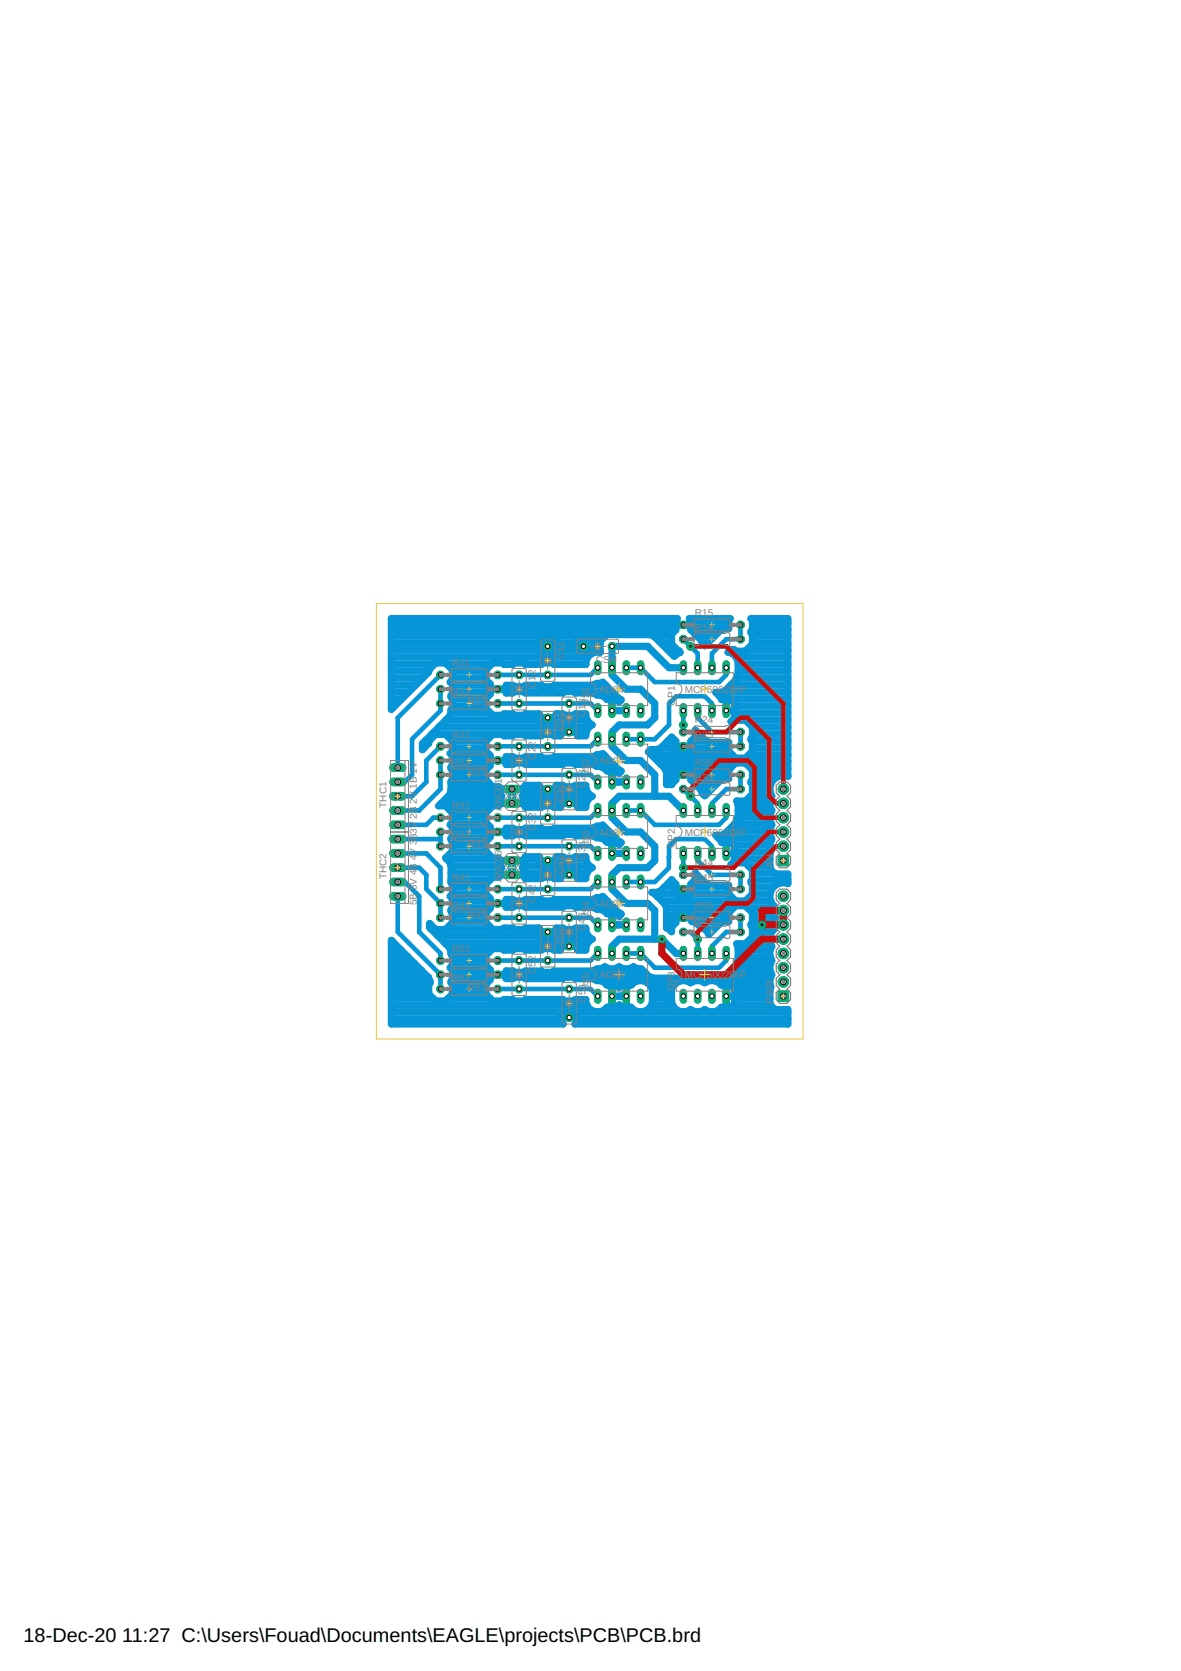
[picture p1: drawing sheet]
<svg xmlns="http://www.w3.org/2000/svg" width="210mm" height="297mm" viewBox="0 0 210 297" stroke-linecap="round" stroke-linejoin="round" font-family="sans-serif">
<defs><g id="words">
<g font-size="3.5">
<text x="4.2" y="291.8">18-Dec-20</text>
<text x="21.7" y="291.8">11:27 C:\Users\Fouad\Documents\EAGLE\projects\PCB\PCB.brd</text>
</g>
<g font-size="1.8" fill="#808080">
<text x="123.5" y="112.1">R14</text>
<text x="123.5" y="109.6">R15</text>
<text x="80.3" y="118.4">R11</text>
<text x="100.3" y="117.2" transform="rotate(-90 100.3 117.2)">C11</text>
<text x="105.9" y="117.8">CSH</text>
<text x="80.3" y="123.5">R12</text>
<text x="83.1" y="125.3">R13</text>
<text x="95.2" y="122.4" transform="rotate(-90 95.2 122.4)">C12</text>
<text x="104.7" y="125.4" transform="rotate(-90 104.7 125.4)">U$</text>
<text x="104.7" y="123.1" transform="rotate(-90 104.7 123.1)">1</text>
<text x="106.5" y="123.1">AD84</text>
<text x="119.9" y="125.4" transform="rotate(-90 119.9 125.4)">OP1</text>
<text x="121.7" y="123.1">MCP</text>
<text x="125.7" y="123.1">6002DIP</text>
<text x="80.3" y="131.1">R21</text>
<text x="100.3" y="130" transform="rotate(-90 100.3 130)">C2</text>
<text x="100.3" y="127.7" transform="rotate(-90 100.3 127.7)">1</text>
<text x="104.1" y="127.4" transform="rotate(-90 104.1 127.4)">C13</text>
<text x="123.5" y="128.6">R24</text>
<text x="123.5" y="131.1">R25</text>
<text x="80.3" y="136.2">R22</text>
<text x="83.1" y="138">R23</text>
<text x="95.2" y="135.1" transform="rotate(-90 95.2 135.1)">C22</text>
<text x="104.7" y="135.8" transform="rotate(-90 104.7 135.8)">2</text>
<text x="106.5" y="135.8">AD84</text>
<text x="123.5" y="136.2">R35</text>
<text x="68.7" y="143.6" transform="rotate(-90 68.7 143.6)">THC1</text>
<text x="80.3" y="143.8">R31</text>
<text x="100.3" y="142.7" transform="rotate(-90 100.3 142.7)">C31</text>
<text x="104.1" y="140.1" transform="rotate(-90 104.1 140.1)">C23</text>
<text x="104.7" y="138.1" transform="rotate(-90 104.7 138.1)">U$</text>
<text x="123.5" y="138.8">R34</text>
<text x="80.3" y="148.9">R32</text>
<text x="89.2" y="144.2" transform="rotate(-90 89.2 144.2)">ANC01</text>
<text x="95.2" y="147.7" transform="rotate(-90 95.2 147.7)">C32</text>
<text x="104.7" y="148.5" transform="rotate(-90 104.7 148.5)">3</text>
<text x="106.5" y="148.5">AD84</text>
<text x="121.7" y="148.5">MCP</text>
<text x="125.7" y="148.5">6002DIP</text>
<text x="83.1" y="150.7">R33</text>
<text x="100.3" y="155.4" transform="rotate(-90 100.3 155.4)">C41</text>
<text x="104.1" y="152.8" transform="rotate(-90 104.1 152.8)">C33</text>
<text x="104.7" y="150.8" transform="rotate(-90 104.7 150.8)">U$</text>
<text x="119.9" y="150.8" transform="rotate(-90 119.9 150.8)">OP2</text>
<text x="123.5" y="154">R44</text>
<text x="137.4" y="154.3" transform="rotate(-90 137.4 154.3)">AN</text>
<text x="68.7" y="156.3" transform="rotate(-90 68.7 156.3)">THC2</text>
<text x="74.1" y="160.9" transform="rotate(-90 74.1 160.9)">5B 5V 4B 4V 3B3V 2B 2V 1B 1V</text>
<text x="80.3" y="156.5">R41</text>
<text x="80.3" y="161.6">R42</text>
<text x="89.2" y="156.9" transform="rotate(-90 89.2 156.9)">ANC56</text>
<text x="95.2" y="160.4" transform="rotate(-90 95.2 160.4)">C42</text>
<text x="104.7" y="161.2" transform="rotate(-90 104.7 161.2)">4</text>
<text x="106.5" y="161.2">AD84</text>
<text x="123.5" y="156.5">R45</text>
<text x="123.5" y="161.6">R55</text>
<text x="83.1" y="163.4">R43</text>
<text x="104.1" y="165.5" transform="rotate(-90 104.1 165.5)">C43</text>
<text x="104.7" y="163.5" transform="rotate(-90 104.7 163.5)">U$</text>
<text x="123.5" y="164.1">R54</text>
<text x="80.3" y="169.2">R51</text>
<text x="95.2" y="173.1" transform="rotate(-90 95.2 173.1)">C52</text>
<text x="100.3" y="168.1" transform="rotate(-90 100.3 168.1)">C51</text>
<text x="104.7" y="173.9" transform="rotate(-90 104.7 173.9)">5</text>
<text x="106.5" y="173.9">AD84</text>
<text x="119.9" y="173.6" transform="rotate(-90 119.9 173.6)">3</text>
<text x="121.7" y="173.9">MCP</text>
<text x="125.7" y="173.9">6002DIP</text>
<text x="80.3" y="174.3">R52</text>
<text x="83.1" y="176.1">R53</text>
<text x="104.1" y="178.2" transform="rotate(-90 104.1 178.2)">C53</text>
<text x="104.7" y="176.2" transform="rotate(-90 104.7 176.2)">U$</text>
<text x="119.9" y="176.2" transform="rotate(-90 119.9 176.2)">OP</text>
<text x="137.4" y="178.4" transform="rotate(-90 137.4 178.4)">PWR</text>
</g>
</g></defs>
<g fill="none" stroke="#0696d7" stroke-width=".83">
<path d="M78.3 120l-7.6 7.6v8.9M106.2 118.7l-1.2 1.3h-16.5M111.3 118.7h2.6l2.5 2.5h11.4l1.3-1.2v-1.3M121.5 113.6l2.5 2.6v2.5M131.6 111.1v2.5h-2.5l-2.6 2.6v2.5M78.3 122.5v3.8l-5.1 5.1v6.3l-1.2 1.3h-1.3M78.3 132.7l-2.5 2.5v3.8l-2.6 2.5h-2.5M78.3 135.2v5.1l-3.8 3.8h-3.8M88.5 125.1h16.5l1.2 1.2M88.5 137.7h16.5l1.2 1.3M106.2 131.4l-1.2 1.3h-16.5M108.8 139h2.5"/>
<path d="M108.8 126.3h2.5M121.5 126.3v3.8M124 126.3v1.3l2.5 2.5h5.1v2.6M126.5 126.3v-1.2l-1.2-1.3h-5.1l-1.3 1.3v3.8l-2.5 2.5h-5.1M131.6 137.7v2.6h-2.5l-2.6 2.5v1.3M70.7 151.7h5.1l2.5 2.5v3.9M70.7 154.2h3.8l1.3 1.3v2.6l2.5 2.5v2.5M70.7 156.8h1.3l2.5 2.5v6.4l3.8 3.8v1.3M70.7 159.3v6.4l7.6 7.6v2.5M70.7 149.2h7.6M78.3 147.9v2.5M78.3 145.4h-1.3l-1.2 1.2h-5.1"/>
<path d="M88.5 150.4h16.5l1.2 1.3M106.2 144.1l-1.2 1.3h-16.5M106.2 156.8l-1.2 1.3h-16.5M111.3 144.1h2.6l2.5 2.5h11.4l1.3-1.2v-1.3M121.5 140.3l2.5 2.5v1.3M121.5 151.7v3.8M124 151.7v1.3l2.5 2.5h5.1v2.6M126.5 151.7v-1.3l-1.2-1.2h-5.1l-1.3 1.2v3.9l-2.5 2.5h-5.1M88.5 163.1h16.5l1.2 1.3M88.5 175.8h16.5l1.2 1.3M106.2 169.5l-1.2 1.3h-16.5M108.8 177.1h2.5"/>
<path d="M108.8 164.4h2.5M111.3 169.5h2.6l2.5 2.5h11.4l1.3-1.2v-1.3M121.5 165.7h1.2l1.3 1.2v2.6M131.6 163.1v2.6h-2.5l-2.6 2.5v1.3"/>
</g>
<g fill="none" stroke="#0696d7" stroke-width="1.3">
<path d="M69.6 119.3h6.6M69.6 118.1h7.6M69.6 116.8h34.9M69.6 115.6h26.3M69.6 114.4h26.2M69.6 113.1h38M69.6 111.9h50.5M69.6 110.6h50.3M79.4 118.1h8M80.4 119.3h6M89.5 118.1h1.7M93.3 118.1h3"/>
<path d="M95.8 114.9h3.1M97.3 114.9h.1M97.3 113.3v3.1M97.3 115.6h.1M97.3 114.4h.1M98.4 118.1h5.7M98.8 115.6h3.4M98.9 114.4h3.3M102.2 114.9h3M103.7 113.3v3.1M103.7 114.9h.1M103.7 115.6h.1"/>
<path d="M103.7 114.4h.1M105.2 115.6h1.5M105.2 114.4h1.5M116.3 113.1h3.1M116.3 113.1l-.8-.3h-7.6l-1.2 1.2v2a2.08 2.08 0 0 0-2.6 2.1h-5.6l-.3-.2h-1.7l-.3 .2h-2.8l-.3-.2h-1.7l-.3 .2h-1.5l-.3-.2h-1.7l-1.2 1.2v1.7l.7 .8-.2 .3v1.2l.2 .3-.7 .8v1.7l1.2 1.2h1.7l.3-.2h1.5l.3 .2h1.7l.3-.2h2.4v1.3l.9 .9h1.3l.9-.9-.1-1.3h1.2l.3 .2h1.7l.3-.2h1.8a1.95 1.95 0 0 0 1.2 2 1.89 1.89 0 0 0-1.2 1.9h-1.4v-1.3l-.9-.9h-1.3l-.9 .9 .1 1.3h-1.2l-.3-.2h-1.7l-.3 .2h-2.8l-.3-.2h-1.7l-.3 .2h-1.5l-.3-.2h-1.7l-1.2 1.2v1.7l.7 .8-.2 .3v1.2l.2 .3-.7 .8v1.7l1.2 1.2h1a1.81 1.81 0 0 0 .6 1.8M116.3 113.1l3.5 3.5 1.1-.6-.1-.3h-.2l-1.2-1.2v-1.7l.7-.8-.2-.3v-1.3l.5-.4h-50.8v16.1l6.6-6.6v-.4l1.2-1.2h1.8l1.2 1.2v1.7l-.4 .4 .4 .4v1.8l-.2 .2v.3l.2 .3v1.7l-.2 .3v.5l-.3 .7-4.8 4.8v1.1l1.1-1.2v-.3l1.2-1.2h1.8l1.2 1.2v1.7l-.4 .4 .4 .4v1.8l-.2 .2v.3l.2 .3v1.7l-.2 .3v1.8l-.3 .6-1.9 2h1.2l1.2 1.2v1.7l-.4 .4 .4 .4v1.8l-.2 .2M117.5 114.4h1.9M118.8 115.6h1.7M119.9 111.1h3.1M121.5 118.7h-2.6l-3.8-3.8h-6.3v5.1l2.5 2.5h2.6l2.5 2.6v2.5l-1.3 1.3h-5.1l-1.2 1.2v2.6l2.5 2.5h2.6l2.5 2.5v3.8M121.5 111.1h.1M122.5 110h7.3l-.3 .2v1.6h-.8l-.7 .3-2.7 2.7-.5-.5-.3-.6-.9-.8v-.1l-.8-.8 .2-.3v-1.3z"/>
<path d="M122.9 111.9h5.5M123 110.6h6.5M124 113.1h3M124.8 114.4h.9M129.7 115.6h.9M130.9 116.8h9.1M131.2 119.3h8.8M131.2 118.1h8.8M132.6 115.6h7.4M133.7 114.4h6.3M133.7 113.1h6.3M133.7 111.9h6.3"/>
<path d="M133.7 110.6h6.3M69.6 125.5h.6M69.6 124.2h1.8M69.6 123h3M69.6 121.8h4.3M69.6 120.5h5.5M75.1 132.9h.3M75.6 131.7h.7M76.8 130.5h22.8M78 129.2h21.9M79.3 128h16.5M80.1 126.7h7.1"/>
<path d="M80.2 139.1h6.6M80.2 136.6h6.4M80.2 134.2h6.8M80.3 131.7h6.2M80.4 137.9h6M80.4 135.4h6.5M80.4 132.9h6M80.4 125.5h6M80.4 124.2h6M80.4 123h6.5M80.4 121.8h6.6M80.4 120.5h6"/>
<path d="M86.9 135.2h3.1M86.9 122.5h3.1M88.5 135.2h.1M88.5 122.5h.1M90 121.8h1.1l.3 .3h1.7l.3-.3h2.8l.3 .3h1.7l.3-.3h6.8l.8-.3h.6l.4-.2 3 3 .3 .1-.4 .4a1.55 1.55 0 0 0-2.1-.4 2.45 2.45 0 0 0-1.9-.9l-.7-.3h-3l-.3-.3h-1.7l-.3 .3h-6.6l-.3-.3h-1.7l-.3 .3h-1.1zM90 135.4h18.6M90 123h1.3M93.2 123h7M93.4 139.6h2.4v1.3l.9 .9h1.3l.9-.9-.1-1.3h1.2l.3 .2h1.7l.3-.2h1.8a1.89 1.89 0 0 0 1.2 1.9 1.95 1.95 0 0 0-1.2 2h-1.4v-1.3l-.9-.9h-1.3l-.9 .9 .1 1.3h-1.2l-.3-.2h-1.7l-.3 .2h-2.8l-.1-.1a1.63 1.63 0 0 0-.5-1.9 1.66 1.66 0 0 0 .5-1.8zM95.8 127.6h3.1M97.3 127.6v1.5M97.3 127.6h.1"/>
<path d="M97.3 128h.1M98.9 128h5.5M99.6 130.1h3.1M101.2 128.6v1.5M101.2 129.2h.1M101.2 130.1v.1M102.1 123h6.8M102.4 129.2h2.4M102.7 130.5h1.4M105.4 121.8h2.2M106.7 134.2l.4-.2 3 3 .3 .1-.4 .4a1.56 1.56 0 0 0-2.1-.5M107.3 134.2h-1.2l-.8 .3h-6.8l-.3 .3h-1.7l-.3-.3h-2.8l-.3 .3h-1.7l-.3-.3h-1.1v1.4h1.1l.3-.3h1.7l.3 .3h6.6l.3-.3h1.7l.3 .3h3l.7 .3a2.45 2.45 0 0 1 1.9 .9"/>
<path d="M107.5 136.6h2.3M107.8 124.2h.3M107.9 137v.1M108.8 126.3h2.5M108.8 126.3h.1M108.8 124.1v2.2M108.8 136.8v2.2M108.8 139h.1M108.8 139h2.5M108.8 137.9h.1M108.8 125.5h.1M108.8 124.2v.1"/>
<path d="M109.4 124.2h.7M115.6 133.2l-.4 .4 3 3 .3 .7v2.2h.9l.7-.9-.2-.2v-1.3l.9-.9h1.3l.9 .9v1.3l-.2 .2 .8 .8v.2l.3 .1 .6 .6M115.6 133.2l.1 .1M115.7 134.2h5.1M117 135.4h23M117.5 132.9h2.4M118.2 136.6h2.2M118.5 139.1h1.2M118.5 137.9h1.4M118.7 131.7h1.3M119.9 137.7h3.1M119.9 132.7h3.1"/>
<path d="M121.5 136.2v1.6M121.5 136.6v.1M121.5 134.2h.1M121.5 132.9h.1M121.5 132.7v1.5M122.2 134.2h7.9M122.5 136.6h7.3M122.9 131.7h2.6M123 137.9h6.5M123 132.9h6.5M123.3 139.1h4.3M123.6 130.5h.6"/>
<path d="M128.2 124.2h.2M128.4 123h11.6M129.1 126.3h1.5M129.1 124.1v2.2M129.1 126.3h.1M129.1 125.5h.1M129.1 124.2v.1M129.7 124.2h10.3M129.9 121.8h10.1M130.3 128h9.7M130.6 126.7h9.4M130.6 125.5h9.4"/>
<path d="M130.9 120.5l.3-.7v-2.2a2.06 2.06 0 0 0-1.8-1.7l.4-.4h.7l.2 .2h1.8l1.2-1.2v-1.7l-.2-.3v-.3l.2-.2v-1.8l-.2-.2h6.5v28a2.38 2.38 0 0 0-2.7 .7 2.38 2.38 0 0 0-.1 2.8l-.4 .8v1l.4 .8-.4 .8v.9l.4 .8-.4 .8v1l.4 .8-.4 .8v.9l.2 .4-.2 .4v2.5l.3 .5 .4 .4 .5 .3h2v1.7a2.38 2.38 0 0 0-2.8 .9 2.38 2.38 0 0 0 .4 3.1 1.81 1.81 0 0 0 .3 2 1.81 1.81 0 0 0-.3 2.1 2.28 2.28 0 0 0-.4 3l-.4 .8v.9l.4 .9-.4 .7v1l.4 .8-.4 .8v.9l.2 .5-.2 .4v2.4l.3 .5 .4 .5 .5 .2h2v2.5h-37.8l.5-.5v-1.2l-.9-1h-1.3l-.9 1v1.2l.5 .5h-30.5v-14.8l6.6 6.6v.4l.3 .2v.3l-.3 .2v1.8l1.2 1.2h1.8l1.2-1.2v-1.8l-.2-.2v-.3l.2-.2v-1.8l-.4-.4 .4-.4v-1.7l-.2-.3v-.5l-.3-.7-3.6-3.5v-.8l1.1 1.1h1.8l1.2-1.2v-1.7l-.2-.3v-.3l.2-.2v-1.8l-.4-.4 .4-.4v-1.7l-.2-.3v-3l-.3-.7-.7-.7 1.2-1.2v-1.7l-.2-.3v-.3M130.9 120.5l-.3 .5-1.7 1.8-.7 .3h-1l.9 .9 .1 .3a1.56 1.56 0 0 1 2.4 1.2v1.8l-.3 .7-.4 .3h.6l.2-.3h1.8l1.2 1.2v1.8l-.2 .3v.2l.2 .3v1.7l-1.2 1.3h-1.8l-1.2-1.3v-1.5h-3.3l-.7-.3-1.9-1.9v1.2l-.8 .8 .2 .2v1.3l-.9 .9h-1.3l-.9-.9v-1.3l.2-.2-.7-.8-2 2-.6 .2h-1.2M130.9 120.5h9.1M133.1 134.2h6.9M133.5 139.1h3.6M133.5 136.6h6.5M133.6 131.7h6.4M133.7 129.2h6.3M133.7 137.9h6.3M133.7 132.9h6.3M133.7 130.5h6.3M78.4 142.8h25.8"/>
<path d="M79.4 152.7h9.2M79.6 141.6h9.5M80 144.1h6.8M80.1 146.5h6.6M80.2 153.9h8.7M80.2 156.4h6.9M80.2 155.2h8.4M80.2 140.3h8.4M80.2 149h6.7M80.2 151.5h6.3M80.4 158.9h6M80.4 157.7h6"/>
<path d="M80.4 150.2h6M80.4 147.8h6.5M80.4 145.3h6M86.9 147.9h3.1M88.5 147.9h.1M88.6 155.5h4.8M88.6 153h4.8M88.6 140.3h4.8M89.2 141.6a1.58 1.58 0 0 0-.6 1.7h-1l-1.2 1.2v1.7l.7 .8-.2 .3v1.2l.2 .3-.7 .8v1.7l1.2 1.2h1a1.61 1.61 0 0 0 .6 1.7 1.61 1.61 0 0 0-.6 1.7h-1l-1.2 1.3v1.7l.7 .8-.2 .2v1.3l.2 .3-.7 .8v1.7l1.2 1.2h1.7l.3-.2h1.5l.3 .2h1.7l.3-.2h2.4v1.3l.9 .9h1.3l.9-.9-.1-1.3h1.2l.3 .2h1.7l.3-.2h1.8a1.95 1.95 0 0 0 1.2 1.9 1.89 1.89 0 0 0-1.2 2h-1.4v-1.3M90 147.2h1.1l.3 .3h1.7l.3-.3h2.8l.3 .3h1.7l.3-.3h6.8l.8-.3h.6l.4-.2 3 2.9 .3 .2-.4 .4a1.52 1.52 0 0 0-2.1-.4 2.24 2.24 0 0 0-1.9-.9l-.7-.3h-3l-.3-.3h-1.7l-.3 .3h-6.6l-.3-.3h-1.7l-.3 .3h-1.1zM90 147.8h18.2M91 155.5h.1"/>
<path d="M91 153h.1M91 140.3v2.5M91 140.3h.1M91 153v2.5M91 155.2h.1M91 153.9v.1M91 141.6h.1M91 140.3v.1M92.9 141.6h3.6M93.1 153.9h3M93.4 155.2h6.2M93.4 152.7h2.4"/>
<path d="M93.4 140.3h2.4M95.8 153h3.1M95.8 140.3h3.1M97.3 140.3l.1 .1M97.3 153h.1M97.3 140.3v1.5M97.3 153v1.5M97.3 140.3h.1M97.3 153.9l.1 .1M97.3 141.6h.1M98.2 141.6h2M98.6 153.9h6.2"/>
<path d="M98.9 152.7h5.2M98.9 140.3h5.3M99.6 155.5h3.1M100.5 154l-.9 .9 .1 1.3h-1.2l-.3-.3h-1.7l-.3 .3h-2.8v-1M101.2 141.6h.1M101.2 155.5h.1M101.2 141.3v1.5M101.2 154v1.5M101.2 155.2h.1M101.8 154l.9 .9v1.3h1.4a1.89 1.89 0 0 1 1.2-2 1.89 1.89 0 0 1-1.2-1.9h-1.8l-.3 .2h-1.7l-.3-.2h-1.2l.1 1.3-.9 .9h-1.3l-.9-.9v-1.3l-2.5 .1a1.63 1.63 0 0 1-.5 1.8l.4 .6 .2 .4M102.1 141.6h3.1M102.7 155.2h1.6"/>
<path d="M106.8 149h2.7M108.8 151.7h2.5M108.8 151.7h.1M108.8 149.5v2.2M108.8 151.5h.1M108.8 150.2v.1M116.4 158.9h3.7M118.1 157.7h1.8M119.4 156.4h.1M119.4 156.4l-2 1.9-.6 .3h-1l.5 .2 1.9 1.9 .3 .7v3.6l.4 .1 .5 .5v-.8l.7-.8-.2-.2v-1.3l.9-.9h1.3l.9 .9v1.3l.8 .3 .7 .7 .7 .3 .6 .6 .2 .4 2-2 .7-.3h.8v-1.5l1.2-1.3h1.8l1.2 1.3v1.7l-.2 .3v.2l.2 .3v1.7l-1.2 1.3h-1.6l.3 .6a4.9 4.9 0 0 1-.6 3.4l-1.7 1.8-.7 .3h-12.2l-.7-.3-1.3-1.4h-.6l-.8-.3a2.13 2.13 0 0 1-2.6 0 2.13 2.13 0 0 1-2.5 0l-.8 .3h-.6l-.8 .4h-6.8l-.3 .2h-1.7l-.3-.2h-2.8l-.3 .2h-1.7l-.3-.2h-1.1v1.4h1.1l.3-.3h1.7l.3 .3h6.6l.3-.3h1.7l.3 .3h3l.7 .2a2.45 2.45 0 0 1 1.9 .9M119.4 156.4l.7 .8-.2 .2v1.3l.9 .9h1.3l.9-.9v-1.3l-.2-.2 .8-.8v-1.2l1.9 1.9 .7 .3h3.3v1.5l1.2 1.2M119.9 158.1h3.1"/>
<path d="M121.5 144.1l-2.6-2.6h-8.9l-1.2 1.3v2.6l2.5 2.5h2.6l2.5 2.5v2.6l-1.3 1.2h-5.1l-1.2 1.3v2.6l2.5 2.5h3.8l1.3 1.3v5M121.5 158.9h.1M121.5 158.1v1.5M122.8 158.9h6.7M123 157.7h6.5M123.5 156.4h1.3M123.6 155.2h.1M124.5 140.3l.3 .7 .5 .5 2.7-2.8 .7-.3h.8v-1.5l1.2-1.3h1.8l1.2 1.3v1.7l-.2 .3v.2l.2 .3v1.8l-1.2 1.2h-1.6l.3 .6a5 5 0 0 1-.6 3.4l-1.7 1.8-.7 .3h-1l.9 .9 .1 .3a1.58 1.58 0 0 1 2.2 .5M124.5 140.3h1.9M127.7 149h9.4M129.1 151.7h1.5M129.1 151.7h.1"/>
<path d="M129.1 149.5v2.2M129.1 151.5h.1M129.1 150.2v.1M129.3 147.8h7.5M130.4 150.2l.2 .7v1.8M130.4 150.2h6.4M130.5 146.5h6.6M130.6 152.7l-.2 .5-.5 .4h.6l.2-.2h1.8l1.2 1.2v1.8l-.2 .2v.3l.2 .3v1.7l-1.2 1.2M130.6 152.7h6.2M130.6 151.5h6.3M131.1 142.8h5.7M131.1 145.3h5.7"/>
<path d="M131.2 144.1h6M133 153.9h3.8M133.3 141.6h3.9M133.7 156.4h6.3M133.7 158.9h3.1M133.7 157.7h3.8M133.7 155.2h3.9M133.7 140.3h3.1M69.6 179.9h30.3M69.6 178.7h34.8M69.6 177.5h7.4M69.6 176.2h6.6"/>
<path d="M69.6 175h6.6M69.6 173.8h6.6M69.6 172.5h5.3M69.6 171.3h4.1M69.6 170.1h2.9M69.6 168.8h1.6M69.6 167.6h.4M76.5 165.1h.8M77.8 166.3h18M79 167.6h20.6M79.3 165.1h8.1M79.6 177.5h7.5"/>
<path d="M80 168.8h7.4M80.4 160.1h6.5M80.4 176.2h6M80.4 175h6M80.4 173.8h6.5M80.4 172.5h6.6M80.4 171.3h6M80.4 170.1h6M80.4 163.9h6M80.4 162.6h6M80.4 161.4h6.7M86.9 160.6h3.1"/>
<path d="M86.9 173.3h3.1M88.5 160.6h.1M88.5 173.3h.1M89.5 165.1h1.7M89.5 168.8h1.7M90 160.1h17.9M90 173.8h1.4M91.4 160.1l-.3-.2h-1.1v1.4h1.1l.3-.3h1.7l.3 .3h6.6l.3-.3h1.7l.3 .3h3l.7 .3a2.45 2.45 0 0 1 1.9 .8 1.54 1.54 0 0 1 2.1 .5l.4-.4-.3-.2-3-3-.4 .3h-.6l-.8 .3h-6.8l-.3 .2M93.1 160.1l.3-.2h2.8l.3 .2M93.2 173.8h7M93.3 165.1h2.5M93.3 168.8h3"/>
<path d="M95.8 165.7h3.1M97.3 165.7h.1M97.3 165.7v1.5M97.3 166.3h.1M98.4 168.8h1.2M98.9 166.3h5.6M98.9 165.1h1.2M99.6 167.6l.1 1.3h-1.2l-.3-.3h-1.7l-.3 .3h-2.8l-.3-.3h-1.7l-.3 .3h-1.5l-.3-.3h-1.7l-1.2 1.3v1.7l.7 .8-.2 .2v1.3l.2 .3-.7 .7v1.8l1.2 1.2h1.7l.3-.2h1.5l.3 .2h1.7l.3-.2h6.6l.3 .2h1.7l.3-.2h1.8a2.1 2.1 0 0 0 1.4 2.1 2.1 2.1 0 0 0 2.4-.8M99.6 168.2h3.1M99.6 167.6l.9-1h1.3l.9 1M101.2 166.6v1.6M101.2 179.3v1.6"/>
<path d="M101.2 168.2h.1M101.2 179.9v.1M101.2 167.6h.1M102.1 173.8h13.7M102.2 165.1h1.9M102.4 179.9h37.6M102.7 168.8h1.4M102.7 167.6h1.8M105.5 172.5h8.8M105.6 161.4h3.6M107.8 175h.4M107.9 179v.1"/>
<path d="M107.9 175.1h.1M108.8 162.2v2.2M108.8 169.5v-1.3l1.2-1.3h7.6l2.6 2.6h1.3M108.8 174.9v4.4M108.8 164.4h.1M108.8 164.4h2.5M108.8 162.6h.1M108.8 178.7h.1M108.8 177.5h.1M108.8 176.2v.1M108.8 175h.1M108.8 163.9h.1"/>
<path d="M108.8 177.1h2.5M109.4 175l.6 .5a1.54 1.54 0 0 1 1.9-.5M109.4 175l-.8-.1-.7 .2M109.4 175h1.3M109.8 162.6h.4M110 178.7h.1M111.3 174.9v4.4M111.3 176.2v.1M111.3 178.7h.1M111.3 177.5h.1M111.3 175h.1M111.9 175l.2 .1a2.18 2.18 0 0 1 2.2-.8 2.18 2.18 0 0 1 1.7 1.7v2.2a2.13 2.13 0 0 1-1.7 1.6 2.13 2.13 0 0 1-2.1-.8 1.52 1.52 0 0 1-2.2-.4 1.54 1.54 0 0 1-2.1 .5"/>
<path d="M111.9 175h.4M115.4 175h4.5M115.7 178.7h3.9M116 177.5h3.4M116 176.2h3.4M117.6 160.1h19.4M118.4 161.4h12M118.5 163.9h1.5M118.5 162.6h1.4M118.8 165.1h.6M119.9 163.1h3.1M121.5 161.6v1.6"/>
<path d="M121.5 162.6h.1M123 162.6h6.5M123.2 163.9h5.4M125.1 165.1h1.9M128.1 175h.4M128.4 173.8h8.6M128.5 175l-.2 .1a2.36 2.36 0 0 0-3.1-.5 2.52 2.52 0 0 0-2.5 0 2.16 2.16 0 0 0-3.3 1.4v2.2a2.11 2.11 0 0 0 3.3 1.3 2.03 2.03 0 0 0 2.6 0 2.07 2.07 0 0 0 2.9-.5 1.56 1.56 0 0 0 2.4-1.1l-.1-2.1-.4-.6-.4-.2M128.5 175l.4-.1 .8 .1M129.1 174.9v4.4M129.1 178.7h.1M129.1 177.5h.1M129.1 176.2v.1"/>
<path d="M129.1 175h.1M129.7 175h7.1M129.9 172.5h7M130.3 178.7h6.7M130.6 177.1h-1.5M130.6 177.5h6.2M130.6 176.2h6.2M130.9 171.3h6M131.2 170.1h5.7M131.2 168.8h5.7M132.7 167.6h4.2M132.8 161.4h4.7"/>
<path d="M133.7 166.3h3.2M133.7 165.1h3.8M133.7 163.9h3.8M133.7 162.6h3.9M137.4 161.9h1.8M137.4 164.4h1.8M139.2 161.9h.1M139.2 164.4h.1M139.2 163.9h.1M139.2 161.9v2.5M139.2 162.6h.1M69.6 181.2h30"/>
<path d="M99.6 180.9h3.1M102.7 181.2h37.3"/>
<circle cx="97.3" cy="114.9" r="1.67"/>
<circle cx="103.7" cy="114.9" r="1.68"/>
</g>
<path d="M138.3 152h1.9v1.9h-1.9z" fill="#0dab76" stroke="#0dab76" stroke-width=".18"/>
<circle cx="139.2" cy="153" r=".51" fill="#fff" stroke="#000" stroke-width=".18"/>
<circle cx="139.2" cy="150.4" r=".93" fill="#0dab76" stroke="#0dab76" stroke-width=".18"/>
<circle cx="139.2" cy="150.4" r=".51" fill="#fff" stroke="#000" stroke-width=".18"/>
<circle cx="139.2" cy="147.9" r=".93" fill="#0dab76" stroke="#0dab76" stroke-width=".18"/>
<circle cx="139.2" cy="147.9" r=".51" fill="#fff" stroke="#000" stroke-width=".18"/>
<circle cx="139.2" cy="145.4" r=".93" fill="#0dab76" stroke="#0dab76" stroke-width=".18"/>
<circle cx="139.2" cy="145.4" r=".51" fill="#fff" stroke="#000" stroke-width=".18"/>
<circle cx="139.2" cy="142.8" r=".93" fill="#0dab76" stroke="#0dab76" stroke-width=".18"/>
<circle cx="139.2" cy="142.8" r=".51" fill="#fff" stroke="#000" stroke-width=".18"/>
<circle cx="139.2" cy="140.3" r=".93" fill="#0dab76" stroke="#0dab76" stroke-width=".18"/>
<circle cx="139.2" cy="140.3" r=".51" fill="#fff" stroke="#000" stroke-width=".18"/>
<path d="M90.2 142.8h1.6" fill="none" stroke="#0dab76" stroke-width="1.5"/>
<circle cx="91" cy="142.8" r=".51" fill="#fff" stroke="#000" stroke-width=".18"/>
<path d="M90.2 140.3h1.6" fill="none" stroke="#0dab76" stroke-width="1.5"/>
<circle cx="91" cy="140.3" r=".51" fill="#fff" stroke="#000" stroke-width=".18"/>
<path d="M90.2 155.5h1.6" fill="none" stroke="#0dab76" stroke-width="1.5"/>
<circle cx="91" cy="155.5" r=".51" fill="#fff" stroke="#000" stroke-width=".18"/>
<path d="M90.2 153h1.6" fill="none" stroke="#0dab76" stroke-width="1.5"/>
<circle cx="91" cy="153" r=".51" fill="#fff" stroke="#000" stroke-width=".18"/>
<circle cx="97.3" cy="114.9" r=".71" fill="#0dab76" stroke="#0dab76" stroke-width=".18"/>
<circle cx="97.3" cy="114.9" r=".4" fill="#fff" stroke="#000" stroke-width=".18"/>
<circle cx="97.3" cy="120" r=".71" fill="#0dab76" stroke="#0dab76" stroke-width=".18"/>
<circle cx="97.3" cy="120" r=".4" fill="#fff" stroke="#000" stroke-width=".18"/>
<circle cx="92.3" cy="120" r=".71" fill="#0dab76" stroke="#0dab76" stroke-width=".18"/>
<circle cx="92.3" cy="120" r=".4" fill="#fff" stroke="#000" stroke-width=".18"/>
<circle cx="92.3" cy="125.1" r=".71" fill="#0dab76" stroke="#0dab76" stroke-width=".18"/>
<circle cx="92.3" cy="125.1" r=".4" fill="#fff" stroke="#000" stroke-width=".18"/>
<circle cx="101.2" cy="125.1" r=".71" fill="#0dab76" stroke="#0dab76" stroke-width=".18"/>
<circle cx="101.2" cy="125.1" r=".4" fill="#fff" stroke="#000" stroke-width=".18"/>
<circle cx="101.2" cy="130.1" r=".71" fill="#0dab76" stroke="#0dab76" stroke-width=".18"/>
<circle cx="101.2" cy="130.1" r=".4" fill="#fff" stroke="#000" stroke-width=".18"/>
<circle cx="97.3" cy="127.6" r=".71" fill="#0dab76" stroke="#0dab76" stroke-width=".18"/>
<circle cx="97.3" cy="127.6" r=".4" fill="#fff" stroke="#000" stroke-width=".18"/>
<circle cx="97.3" cy="132.7" r=".71" fill="#0dab76" stroke="#0dab76" stroke-width=".18"/>
<circle cx="97.3" cy="132.7" r=".4" fill="#fff" stroke="#000" stroke-width=".18"/>
<circle cx="92.3" cy="132.7" r=".71" fill="#0dab76" stroke="#0dab76" stroke-width=".18"/>
<circle cx="92.3" cy="132.7" r=".4" fill="#fff" stroke="#000" stroke-width=".18"/>
<circle cx="92.3" cy="137.7" r=".71" fill="#0dab76" stroke="#0dab76" stroke-width=".18"/>
<circle cx="92.3" cy="137.7" r=".4" fill="#fff" stroke="#000" stroke-width=".18"/>
<circle cx="101.2" cy="137.7" r=".71" fill="#0dab76" stroke="#0dab76" stroke-width=".18"/>
<circle cx="101.2" cy="137.7" r=".4" fill="#fff" stroke="#000" stroke-width=".18"/>
<circle cx="101.2" cy="142.8" r=".71" fill="#0dab76" stroke="#0dab76" stroke-width=".18"/>
<circle cx="101.2" cy="142.8" r=".4" fill="#fff" stroke="#000" stroke-width=".18"/>
<circle cx="97.3" cy="140.3" r=".71" fill="#0dab76" stroke="#0dab76" stroke-width=".18"/>
<circle cx="97.3" cy="140.3" r=".4" fill="#fff" stroke="#000" stroke-width=".18"/>
<circle cx="97.3" cy="145.4" r=".71" fill="#0dab76" stroke="#0dab76" stroke-width=".18"/>
<circle cx="97.3" cy="145.4" r=".4" fill="#fff" stroke="#000" stroke-width=".18"/>
<circle cx="92.3" cy="145.4" r=".71" fill="#0dab76" stroke="#0dab76" stroke-width=".18"/>
<circle cx="92.3" cy="145.4" r=".4" fill="#fff" stroke="#000" stroke-width=".18"/>
<circle cx="92.3" cy="150.4" r=".71" fill="#0dab76" stroke="#0dab76" stroke-width=".18"/>
<circle cx="92.3" cy="150.4" r=".4" fill="#fff" stroke="#000" stroke-width=".18"/>
<circle cx="101.2" cy="150.4" r=".71" fill="#0dab76" stroke="#0dab76" stroke-width=".18"/>
<circle cx="101.2" cy="150.4" r=".4" fill="#fff" stroke="#000" stroke-width=".18"/>
<circle cx="101.2" cy="155.5" r=".71" fill="#0dab76" stroke="#0dab76" stroke-width=".18"/>
<circle cx="101.2" cy="155.5" r=".4" fill="#fff" stroke="#000" stroke-width=".18"/>
<circle cx="97.3" cy="153" r=".71" fill="#0dab76" stroke="#0dab76" stroke-width=".18"/>
<circle cx="97.3" cy="153" r=".4" fill="#fff" stroke="#000" stroke-width=".18"/>
<circle cx="97.3" cy="158.1" r=".71" fill="#0dab76" stroke="#0dab76" stroke-width=".18"/>
<circle cx="97.3" cy="158.1" r=".4" fill="#fff" stroke="#000" stroke-width=".18"/>
<circle cx="92.3" cy="158.1" r=".71" fill="#0dab76" stroke="#0dab76" stroke-width=".18"/>
<circle cx="92.3" cy="158.1" r=".4" fill="#fff" stroke="#000" stroke-width=".18"/>
<circle cx="92.3" cy="163.1" r=".71" fill="#0dab76" stroke="#0dab76" stroke-width=".18"/>
<circle cx="92.3" cy="163.1" r=".4" fill="#fff" stroke="#000" stroke-width=".18"/>
<circle cx="101.2" cy="163.1" r=".71" fill="#0dab76" stroke="#0dab76" stroke-width=".18"/>
<circle cx="101.2" cy="163.1" r=".4" fill="#fff" stroke="#000" stroke-width=".18"/>
<circle cx="101.2" cy="168.2" r=".71" fill="#0dab76" stroke="#0dab76" stroke-width=".18"/>
<circle cx="101.2" cy="168.2" r=".4" fill="#fff" stroke="#000" stroke-width=".18"/>
<circle cx="97.3" cy="165.7" r=".71" fill="#0dab76" stroke="#0dab76" stroke-width=".18"/>
<circle cx="97.3" cy="165.7" r=".4" fill="#fff" stroke="#000" stroke-width=".18"/>
<circle cx="97.3" cy="170.8" r=".71" fill="#0dab76" stroke="#0dab76" stroke-width=".18"/>
<circle cx="97.3" cy="170.8" r=".4" fill="#fff" stroke="#000" stroke-width=".18"/>
<circle cx="92.3" cy="170.8" r=".71" fill="#0dab76" stroke="#0dab76" stroke-width=".18"/>
<circle cx="92.3" cy="170.8" r=".4" fill="#fff" stroke="#000" stroke-width=".18"/>
<circle cx="92.3" cy="175.8" r=".71" fill="#0dab76" stroke="#0dab76" stroke-width=".18"/>
<circle cx="92.3" cy="175.8" r=".4" fill="#fff" stroke="#000" stroke-width=".18"/>
<circle cx="101.2" cy="175.8" r=".71" fill="#0dab76" stroke="#0dab76" stroke-width=".18"/>
<circle cx="101.2" cy="175.8" r=".4" fill="#fff" stroke="#000" stroke-width=".18"/>
<circle cx="101.2" cy="180.9" r=".71" fill="#0dab76" stroke="#0dab76" stroke-width=".18"/>
<circle cx="101.2" cy="180.9" r=".4" fill="#fff" stroke="#000" stroke-width=".18"/>
<circle cx="108.8" cy="114.9" r=".71" fill="#0dab76" stroke="#0dab76" stroke-width=".18"/>
<circle cx="108.8" cy="114.9" r=".4" fill="#fff" stroke="#000" stroke-width=".18"/>
<circle cx="103.7" cy="114.9" r=".71" fill="#0dab76" stroke="#0dab76" stroke-width=".18"/>
<circle cx="103.7" cy="114.9" r=".4" fill="#fff" stroke="#000" stroke-width=".18"/>
<path d="M121.5 125.6v1.4" fill="none" stroke="#0dab76" stroke-width="1.3"/>
<circle cx="121.5" cy="126.3" r=".4" fill="#fff" stroke="#000" stroke-width=".18"/>
<path d="M124 125.6v1.4" fill="none" stroke="#0dab76" stroke-width="1.3"/>
<circle cx="124" cy="126.3" r=".4" fill="#fff" stroke="#000" stroke-width=".18"/>
<path d="M124 118v1.4" fill="none" stroke="#0dab76" stroke-width="1.3"/>
<circle cx="124" cy="118.7" r=".4" fill="#fff" stroke="#000" stroke-width=".18"/>
<path d="M121.5 118v1.4" fill="none" stroke="#0dab76" stroke-width="1.3"/>
<circle cx="121.5" cy="118.7" r=".4" fill="#fff" stroke="#000" stroke-width=".18"/>
<path d="M126.5 125.6v1.4" fill="none" stroke="#0dab76" stroke-width="1.3"/>
<circle cx="126.5" cy="126.3" r=".4" fill="#fff" stroke="#000" stroke-width=".18"/>
<path d="M129.1 125.6v1.4" fill="none" stroke="#0dab76" stroke-width="1.3"/>
<circle cx="129.1" cy="126.3" r=".4" fill="#fff" stroke="#000" stroke-width=".18"/>
<path d="M126.5 118v1.4" fill="none" stroke="#0dab76" stroke-width="1.3"/>
<circle cx="126.5" cy="118.7" r=".4" fill="#fff" stroke="#000" stroke-width=".18"/>
<path d="M129.1 118v1.4" fill="none" stroke="#0dab76" stroke-width="1.3"/>
<circle cx="129.1" cy="118.7" r=".4" fill="#fff" stroke="#000" stroke-width=".18"/>
<path d="M121.5 151v1.4" fill="none" stroke="#0dab76" stroke-width="1.3"/>
<circle cx="121.5" cy="151.7" r=".4" fill="#fff" stroke="#000" stroke-width=".18"/>
<path d="M124 151v1.4" fill="none" stroke="#0dab76" stroke-width="1.3"/>
<circle cx="124" cy="151.7" r=".4" fill="#fff" stroke="#000" stroke-width=".18"/>
<path d="M124 143.4v1.3" fill="none" stroke="#0dab76" stroke-width="1.3"/>
<circle cx="124" cy="144.1" r=".4" fill="#fff" stroke="#000" stroke-width=".18"/>
<path d="M121.5 143.4v1.3" fill="none" stroke="#0dab76" stroke-width="1.3"/>
<circle cx="121.5" cy="144.1" r=".4" fill="#fff" stroke="#000" stroke-width=".18"/>
<path d="M126.5 151v1.4" fill="none" stroke="#0dab76" stroke-width="1.3"/>
<circle cx="126.5" cy="151.7" r=".4" fill="#fff" stroke="#000" stroke-width=".18"/>
<path d="M129.1 151v1.4" fill="none" stroke="#0dab76" stroke-width="1.3"/>
<circle cx="129.1" cy="151.7" r=".4" fill="#fff" stroke="#000" stroke-width=".18"/>
<path d="M126.5 143.4v1.3" fill="none" stroke="#0dab76" stroke-width="1.3"/>
<circle cx="126.5" cy="144.1" r=".4" fill="#fff" stroke="#000" stroke-width=".18"/>
<path d="M129.1 143.4v1.3" fill="none" stroke="#0dab76" stroke-width="1.3"/>
<circle cx="129.1" cy="144.1" r=".4" fill="#fff" stroke="#000" stroke-width=".18"/>
<path d="M121.5 176.4v1.4" fill="none" stroke="#0dab76" stroke-width="1.3"/>
<circle cx="121.5" cy="177.1" r=".4" fill="#fff" stroke="#000" stroke-width=".18"/>
<path d="M124 176.4v1.4" fill="none" stroke="#0dab76" stroke-width="1.3"/>
<circle cx="124" cy="177.1" r=".4" fill="#fff" stroke="#000" stroke-width=".18"/>
<path d="M124 168.8v1.3" fill="none" stroke="#0dab76" stroke-width="1.3"/>
<circle cx="124" cy="169.5" r=".4" fill="#fff" stroke="#000" stroke-width=".18"/>
<path d="M121.5 168.8v1.3" fill="none" stroke="#0dab76" stroke-width="1.3"/>
<circle cx="121.5" cy="169.5" r=".4" fill="#fff" stroke="#000" stroke-width=".18"/>
<path d="M126.5 176.4v1.4" fill="none" stroke="#0dab76" stroke-width="1.3"/>
<circle cx="126.5" cy="177.1" r=".4" fill="#fff" stroke="#000" stroke-width=".18"/>
<path d="M129.1 176.4v1.4" fill="none" stroke="#0dab76" stroke-width="1.3"/>
<circle cx="129.1" cy="177.1" r=".4" fill="#fff" stroke="#000" stroke-width=".18"/>
<path d="M126.5 168.8v1.3" fill="none" stroke="#0dab76" stroke-width="1.3"/>
<circle cx="126.5" cy="169.5" r=".4" fill="#fff" stroke="#000" stroke-width=".18"/>
<path d="M129.1 168.8v1.3" fill="none" stroke="#0dab76" stroke-width="1.3"/>
<circle cx="129.1" cy="169.5" r=".4" fill="#fff" stroke="#000" stroke-width=".18"/>
<path d="M138.3 176.1h1.9v1.9h-1.9z" fill="#0dab76" stroke="#0dab76" stroke-width=".18"/>
<circle cx="139.2" cy="177.1" r=".51" fill="#fff" stroke="#000" stroke-width=".18"/>
<circle cx="139.2" cy="174.5" r=".93" fill="#0dab76" stroke="#0dab76" stroke-width=".18"/>
<circle cx="139.2" cy="174.5" r=".51" fill="#fff" stroke="#000" stroke-width=".18"/>
<circle cx="139.2" cy="172" r=".93" fill="#0dab76" stroke="#0dab76" stroke-width=".18"/>
<circle cx="139.2" cy="172" r=".51" fill="#fff" stroke="#000" stroke-width=".18"/>
<circle cx="139.2" cy="169.5" r=".93" fill="#0dab76" stroke="#0dab76" stroke-width=".18"/>
<circle cx="139.2" cy="169.5" r=".51" fill="#fff" stroke="#000" stroke-width=".18"/>
<circle cx="139.2" cy="166.9" r=".93" fill="#0dab76" stroke="#0dab76" stroke-width=".18"/>
<circle cx="139.2" cy="166.9" r=".51" fill="#fff" stroke="#000" stroke-width=".18"/>
<circle cx="139.2" cy="164.4" r=".93" fill="#0dab76" stroke="#0dab76" stroke-width=".18"/>
<circle cx="139.2" cy="164.4" r=".51" fill="#fff" stroke="#000" stroke-width=".18"/>
<circle cx="139.2" cy="161.9" r=".93" fill="#0dab76" stroke="#0dab76" stroke-width=".18"/>
<circle cx="139.2" cy="161.9" r=".51" fill="#fff" stroke="#000" stroke-width=".18"/>
<circle cx="139.2" cy="159.3" r=".93" fill="#0dab76" stroke="#0dab76" stroke-width=".18"/>
<circle cx="139.2" cy="159.3" r=".51" fill="#fff" stroke="#000" stroke-width=".18"/>
<circle cx="78.3" cy="120" r=".71" fill="#0dab76" stroke="#0dab76" stroke-width=".18"/>
<circle cx="78.3" cy="120" r=".4" fill="#fff" stroke="#000" stroke-width=".18"/>
<circle cx="88.5" cy="120" r=".71" fill="#0dab76" stroke="#0dab76" stroke-width=".18"/>
<circle cx="88.5" cy="120" r=".4" fill="#fff" stroke="#000" stroke-width=".18"/>
<circle cx="78.3" cy="125.1" r=".71" fill="#0dab76" stroke="#0dab76" stroke-width=".18"/>
<circle cx="78.3" cy="125.1" r=".4" fill="#fff" stroke="#000" stroke-width=".18"/>
<circle cx="88.5" cy="125.1" r=".71" fill="#0dab76" stroke="#0dab76" stroke-width=".18"/>
<circle cx="88.5" cy="125.1" r=".4" fill="#fff" stroke="#000" stroke-width=".18"/>
<circle cx="88.5" cy="122.5" r=".71" fill="#0dab76" stroke="#0dab76" stroke-width=".18"/>
<circle cx="88.5" cy="122.5" r=".4" fill="#fff" stroke="#000" stroke-width=".18"/>
<circle cx="78.3" cy="122.5" r=".71" fill="#0dab76" stroke="#0dab76" stroke-width=".18"/>
<circle cx="78.3" cy="122.5" r=".4" fill="#fff" stroke="#000" stroke-width=".18"/>
<circle cx="121.5" cy="113.6" r=".71" fill="#0dab76" stroke="#0dab76" stroke-width=".18"/>
<circle cx="121.5" cy="113.6" r=".4" fill="#fff" stroke="#000" stroke-width=".18"/>
<circle cx="131.6" cy="113.6" r=".71" fill="#0dab76" stroke="#0dab76" stroke-width=".18"/>
<circle cx="131.6" cy="113.6" r=".4" fill="#fff" stroke="#000" stroke-width=".18"/>
<circle cx="121.5" cy="111.1" r=".71" fill="#0dab76" stroke="#0dab76" stroke-width=".18"/>
<circle cx="121.5" cy="111.1" r=".4" fill="#fff" stroke="#000" stroke-width=".18"/>
<circle cx="131.6" cy="111.1" r=".71" fill="#0dab76" stroke="#0dab76" stroke-width=".18"/>
<circle cx="131.6" cy="111.1" r=".4" fill="#fff" stroke="#000" stroke-width=".18"/>
<circle cx="78.3" cy="132.7" r=".71" fill="#0dab76" stroke="#0dab76" stroke-width=".18"/>
<circle cx="78.3" cy="132.7" r=".4" fill="#fff" stroke="#000" stroke-width=".18"/>
<circle cx="88.5" cy="132.7" r=".71" fill="#0dab76" stroke="#0dab76" stroke-width=".18"/>
<circle cx="88.5" cy="132.7" r=".4" fill="#fff" stroke="#000" stroke-width=".18"/>
<circle cx="78.3" cy="137.7" r=".71" fill="#0dab76" stroke="#0dab76" stroke-width=".18"/>
<circle cx="78.3" cy="137.7" r=".4" fill="#fff" stroke="#000" stroke-width=".18"/>
<circle cx="88.5" cy="137.7" r=".71" fill="#0dab76" stroke="#0dab76" stroke-width=".18"/>
<circle cx="88.5" cy="137.7" r=".4" fill="#fff" stroke="#000" stroke-width=".18"/>
<circle cx="88.5" cy="135.2" r=".71" fill="#0dab76" stroke="#0dab76" stroke-width=".18"/>
<circle cx="88.5" cy="135.2" r=".4" fill="#fff" stroke="#000" stroke-width=".18"/>
<circle cx="78.3" cy="135.2" r=".71" fill="#0dab76" stroke="#0dab76" stroke-width=".18"/>
<circle cx="78.3" cy="135.2" r=".4" fill="#fff" stroke="#000" stroke-width=".18"/>
<circle cx="121.5" cy="130.1" r=".71" fill="#0dab76" stroke="#0dab76" stroke-width=".18"/>
<circle cx="121.5" cy="130.1" r=".4" fill="#fff" stroke="#000" stroke-width=".18"/>
<circle cx="131.6" cy="130.1" r=".71" fill="#0dab76" stroke="#0dab76" stroke-width=".18"/>
<circle cx="131.6" cy="130.1" r=".4" fill="#fff" stroke="#000" stroke-width=".18"/>
<circle cx="121.5" cy="132.7" r=".71" fill="#0dab76" stroke="#0dab76" stroke-width=".18"/>
<circle cx="121.5" cy="132.7" r=".4" fill="#fff" stroke="#000" stroke-width=".18"/>
<circle cx="131.6" cy="132.7" r=".71" fill="#0dab76" stroke="#0dab76" stroke-width=".18"/>
<circle cx="131.6" cy="132.7" r=".4" fill="#fff" stroke="#000" stroke-width=".18"/>
<circle cx="78.3" cy="145.4" r=".71" fill="#0dab76" stroke="#0dab76" stroke-width=".18"/>
<circle cx="78.3" cy="145.4" r=".4" fill="#fff" stroke="#000" stroke-width=".18"/>
<circle cx="88.5" cy="145.4" r=".71" fill="#0dab76" stroke="#0dab76" stroke-width=".18"/>
<circle cx="88.5" cy="145.4" r=".4" fill="#fff" stroke="#000" stroke-width=".18"/>
<circle cx="78.3" cy="150.4" r=".71" fill="#0dab76" stroke="#0dab76" stroke-width=".18"/>
<circle cx="78.3" cy="150.4" r=".4" fill="#fff" stroke="#000" stroke-width=".18"/>
<circle cx="88.5" cy="150.4" r=".71" fill="#0dab76" stroke="#0dab76" stroke-width=".18"/>
<circle cx="88.5" cy="150.4" r=".4" fill="#fff" stroke="#000" stroke-width=".18"/>
<circle cx="88.5" cy="147.9" r=".71" fill="#0dab76" stroke="#0dab76" stroke-width=".18"/>
<circle cx="88.5" cy="147.9" r=".4" fill="#fff" stroke="#000" stroke-width=".18"/>
<circle cx="78.3" cy="147.9" r=".71" fill="#0dab76" stroke="#0dab76" stroke-width=".18"/>
<circle cx="78.3" cy="147.9" r=".4" fill="#fff" stroke="#000" stroke-width=".18"/>
<circle cx="121.5" cy="140.3" r=".71" fill="#0dab76" stroke="#0dab76" stroke-width=".18"/>
<circle cx="121.5" cy="140.3" r=".4" fill="#fff" stroke="#000" stroke-width=".18"/>
<circle cx="131.6" cy="140.3" r=".71" fill="#0dab76" stroke="#0dab76" stroke-width=".18"/>
<circle cx="131.6" cy="140.3" r=".4" fill="#fff" stroke="#000" stroke-width=".18"/>
<circle cx="121.5" cy="137.7" r=".71" fill="#0dab76" stroke="#0dab76" stroke-width=".18"/>
<circle cx="121.5" cy="137.7" r=".4" fill="#fff" stroke="#000" stroke-width=".18"/>
<circle cx="131.6" cy="137.7" r=".71" fill="#0dab76" stroke="#0dab76" stroke-width=".18"/>
<circle cx="131.6" cy="137.7" r=".4" fill="#fff" stroke="#000" stroke-width=".18"/>
<circle cx="78.3" cy="158.1" r=".71" fill="#0dab76" stroke="#0dab76" stroke-width=".18"/>
<circle cx="78.3" cy="158.1" r=".4" fill="#fff" stroke="#000" stroke-width=".18"/>
<circle cx="88.5" cy="158.1" r=".71" fill="#0dab76" stroke="#0dab76" stroke-width=".18"/>
<circle cx="88.5" cy="158.1" r=".4" fill="#fff" stroke="#000" stroke-width=".18"/>
<circle cx="78.3" cy="163.1" r=".71" fill="#0dab76" stroke="#0dab76" stroke-width=".18"/>
<circle cx="78.3" cy="163.1" r=".4" fill="#fff" stroke="#000" stroke-width=".18"/>
<circle cx="88.5" cy="163.1" r=".71" fill="#0dab76" stroke="#0dab76" stroke-width=".18"/>
<circle cx="88.5" cy="163.1" r=".4" fill="#fff" stroke="#000" stroke-width=".18"/>
<circle cx="88.5" cy="160.6" r=".71" fill="#0dab76" stroke="#0dab76" stroke-width=".18"/>
<circle cx="88.5" cy="160.6" r=".4" fill="#fff" stroke="#000" stroke-width=".18"/>
<circle cx="78.3" cy="160.6" r=".71" fill="#0dab76" stroke="#0dab76" stroke-width=".18"/>
<circle cx="78.3" cy="160.6" r=".4" fill="#fff" stroke="#000" stroke-width=".18"/>
<circle cx="121.5" cy="155.5" r=".71" fill="#0dab76" stroke="#0dab76" stroke-width=".18"/>
<circle cx="121.5" cy="155.5" r=".4" fill="#fff" stroke="#000" stroke-width=".18"/>
<circle cx="131.6" cy="155.5" r=".71" fill="#0dab76" stroke="#0dab76" stroke-width=".18"/>
<circle cx="131.6" cy="155.5" r=".4" fill="#fff" stroke="#000" stroke-width=".18"/>
<circle cx="121.5" cy="158.1" r=".71" fill="#0dab76" stroke="#0dab76" stroke-width=".18"/>
<circle cx="121.5" cy="158.1" r=".4" fill="#fff" stroke="#000" stroke-width=".18"/>
<circle cx="131.6" cy="158.1" r=".71" fill="#0dab76" stroke="#0dab76" stroke-width=".18"/>
<circle cx="131.6" cy="158.1" r=".4" fill="#fff" stroke="#000" stroke-width=".18"/>
<circle cx="78.3" cy="170.8" r=".71" fill="#0dab76" stroke="#0dab76" stroke-width=".18"/>
<circle cx="78.3" cy="170.8" r=".4" fill="#fff" stroke="#000" stroke-width=".18"/>
<circle cx="88.5" cy="170.8" r=".71" fill="#0dab76" stroke="#0dab76" stroke-width=".18"/>
<circle cx="88.5" cy="170.8" r=".4" fill="#fff" stroke="#000" stroke-width=".18"/>
<circle cx="78.3" cy="175.8" r=".71" fill="#0dab76" stroke="#0dab76" stroke-width=".18"/>
<circle cx="78.3" cy="175.8" r=".4" fill="#fff" stroke="#000" stroke-width=".18"/>
<circle cx="88.5" cy="175.8" r=".71" fill="#0dab76" stroke="#0dab76" stroke-width=".18"/>
<circle cx="88.5" cy="175.8" r=".4" fill="#fff" stroke="#000" stroke-width=".18"/>
<circle cx="88.5" cy="173.3" r=".71" fill="#0dab76" stroke="#0dab76" stroke-width=".18"/>
<circle cx="88.5" cy="173.3" r=".4" fill="#fff" stroke="#000" stroke-width=".18"/>
<circle cx="78.3" cy="173.3" r=".71" fill="#0dab76" stroke="#0dab76" stroke-width=".18"/>
<circle cx="78.3" cy="173.3" r=".4" fill="#fff" stroke="#000" stroke-width=".18"/>
<circle cx="121.5" cy="165.7" r=".71" fill="#0dab76" stroke="#0dab76" stroke-width=".18"/>
<circle cx="121.5" cy="165.7" r=".4" fill="#fff" stroke="#000" stroke-width=".18"/>
<circle cx="131.6" cy="165.7" r=".71" fill="#0dab76" stroke="#0dab76" stroke-width=".18"/>
<circle cx="131.6" cy="165.7" r=".4" fill="#fff" stroke="#000" stroke-width=".18"/>
<circle cx="121.5" cy="163.1" r=".71" fill="#0dab76" stroke="#0dab76" stroke-width=".18"/>
<circle cx="121.5" cy="163.1" r=".4" fill="#fff" stroke="#000" stroke-width=".18"/>
<circle cx="131.6" cy="163.1" r=".71" fill="#0dab76" stroke="#0dab76" stroke-width=".18"/>
<circle cx="131.6" cy="163.1" r=".4" fill="#fff" stroke="#000" stroke-width=".18"/>
<path d="M69.9 136.5h1.6" fill="none" stroke="#0dab76" stroke-width="1.5"/>
<circle cx="70.7" cy="136.5" r=".51" fill="#fff" stroke="#000" stroke-width=".18"/>
<path d="M69.9 139h1.6" fill="none" stroke="#0dab76" stroke-width="1.5"/>
<circle cx="70.7" cy="139" r=".51" fill="#fff" stroke="#000" stroke-width=".18"/>
<path d="M69.9 141.5h1.6" fill="none" stroke="#0dab76" stroke-width="1.5"/>
<circle cx="70.7" cy="141.5" r=".51" fill="#fff" stroke="#000" stroke-width=".18"/>
<path d="M69.9 144.1h1.6" fill="none" stroke="#0dab76" stroke-width="1.5"/>
<circle cx="70.7" cy="144.1" r=".51" fill="#fff" stroke="#000" stroke-width=".18"/>
<path d="M69.9 146.6h1.6" fill="none" stroke="#0dab76" stroke-width="1.5"/>
<circle cx="70.7" cy="146.6" r=".51" fill="#fff" stroke="#000" stroke-width=".18"/>
<path d="M69.9 149.2h1.6" fill="none" stroke="#0dab76" stroke-width="1.5"/>
<circle cx="70.7" cy="149.2" r=".51" fill="#fff" stroke="#000" stroke-width=".18"/>
<path d="M69.9 151.7h1.6" fill="none" stroke="#0dab76" stroke-width="1.5"/>
<circle cx="70.7" cy="151.7" r=".51" fill="#fff" stroke="#000" stroke-width=".18"/>
<path d="M69.9 154.2h1.6" fill="none" stroke="#0dab76" stroke-width="1.5"/>
<circle cx="70.7" cy="154.2" r=".51" fill="#fff" stroke="#000" stroke-width=".18"/>
<path d="M69.9 156.8h1.6" fill="none" stroke="#0dab76" stroke-width="1.5"/>
<circle cx="70.7" cy="156.8" r=".51" fill="#fff" stroke="#000" stroke-width=".18"/>
<path d="M69.9 159.3h1.6" fill="none" stroke="#0dab76" stroke-width="1.5"/>
<circle cx="70.7" cy="159.3" r=".51" fill="#fff" stroke="#000" stroke-width=".18"/>
<path d="M106.2 125.6v1.4" fill="none" stroke="#0dab76" stroke-width="1.3"/>
<circle cx="106.2" cy="126.3" r=".4" fill="#fff" stroke="#000" stroke-width=".18"/>
<path d="M108.8 125.6v1.4" fill="none" stroke="#0dab76" stroke-width="1.3"/>
<circle cx="108.8" cy="126.3" r=".4" fill="#fff" stroke="#000" stroke-width=".18"/>
<path d="M108.8 118v1.4" fill="none" stroke="#0dab76" stroke-width="1.3"/>
<circle cx="108.8" cy="118.7" r=".4" fill="#fff" stroke="#000" stroke-width=".18"/>
<path d="M106.2 118v1.4" fill="none" stroke="#0dab76" stroke-width="1.3"/>
<circle cx="106.2" cy="118.7" r=".4" fill="#fff" stroke="#000" stroke-width=".18"/>
<path d="M111.3 125.6v1.4" fill="none" stroke="#0dab76" stroke-width="1.3"/>
<circle cx="111.3" cy="126.3" r=".4" fill="#fff" stroke="#000" stroke-width=".18"/>
<path d="M113.9 125.6v1.4" fill="none" stroke="#0dab76" stroke-width="1.3"/>
<circle cx="113.9" cy="126.3" r=".4" fill="#fff" stroke="#000" stroke-width=".18"/>
<path d="M111.3 118v1.4" fill="none" stroke="#0dab76" stroke-width="1.3"/>
<circle cx="111.3" cy="118.7" r=".4" fill="#fff" stroke="#000" stroke-width=".18"/>
<path d="M113.9 118v1.4" fill="none" stroke="#0dab76" stroke-width="1.3"/>
<circle cx="113.9" cy="118.7" r=".4" fill="#fff" stroke="#000" stroke-width=".18"/>
<path d="M106.2 138.3v1.4" fill="none" stroke="#0dab76" stroke-width="1.3"/>
<circle cx="106.2" cy="139" r=".4" fill="#fff" stroke="#000" stroke-width=".18"/>
<path d="M108.8 138.3v1.4" fill="none" stroke="#0dab76" stroke-width="1.3"/>
<circle cx="108.8" cy="139" r=".4" fill="#fff" stroke="#000" stroke-width=".18"/>
<path d="M108.8 130.7v1.4" fill="none" stroke="#0dab76" stroke-width="1.3"/>
<circle cx="108.8" cy="131.4" r=".4" fill="#fff" stroke="#000" stroke-width=".18"/>
<path d="M106.2 130.7v1.4" fill="none" stroke="#0dab76" stroke-width="1.3"/>
<circle cx="106.2" cy="131.4" r=".4" fill="#fff" stroke="#000" stroke-width=".18"/>
<path d="M111.3 138.3v1.4" fill="none" stroke="#0dab76" stroke-width="1.3"/>
<circle cx="111.3" cy="139" r=".4" fill="#fff" stroke="#000" stroke-width=".18"/>
<path d="M113.9 138.3v1.4" fill="none" stroke="#0dab76" stroke-width="1.3"/>
<circle cx="113.9" cy="139" r=".4" fill="#fff" stroke="#000" stroke-width=".18"/>
<path d="M111.3 130.7v1.4" fill="none" stroke="#0dab76" stroke-width="1.3"/>
<circle cx="111.3" cy="131.4" r=".4" fill="#fff" stroke="#000" stroke-width=".18"/>
<path d="M113.9 130.7v1.4" fill="none" stroke="#0dab76" stroke-width="1.3"/>
<circle cx="113.9" cy="131.4" r=".4" fill="#fff" stroke="#000" stroke-width=".18"/>
<path d="M106.2 151v1.4" fill="none" stroke="#0dab76" stroke-width="1.3"/>
<circle cx="106.2" cy="151.7" r=".4" fill="#fff" stroke="#000" stroke-width=".18"/>
<path d="M108.8 151v1.4" fill="none" stroke="#0dab76" stroke-width="1.3"/>
<circle cx="108.8" cy="151.7" r=".4" fill="#fff" stroke="#000" stroke-width=".18"/>
<path d="M108.8 143.4v1.3" fill="none" stroke="#0dab76" stroke-width="1.3"/>
<circle cx="108.8" cy="144.1" r=".4" fill="#fff" stroke="#000" stroke-width=".18"/>
<path d="M106.2 143.4v1.3" fill="none" stroke="#0dab76" stroke-width="1.3"/>
<circle cx="106.2" cy="144.1" r=".4" fill="#fff" stroke="#000" stroke-width=".18"/>
<path d="M111.3 151v1.4" fill="none" stroke="#0dab76" stroke-width="1.3"/>
<circle cx="111.3" cy="151.7" r=".4" fill="#fff" stroke="#000" stroke-width=".18"/>
<path d="M113.9 151v1.4" fill="none" stroke="#0dab76" stroke-width="1.3"/>
<circle cx="113.9" cy="151.7" r=".4" fill="#fff" stroke="#000" stroke-width=".18"/>
<path d="M111.3 143.4v1.3" fill="none" stroke="#0dab76" stroke-width="1.3"/>
<circle cx="111.3" cy="144.1" r=".4" fill="#fff" stroke="#000" stroke-width=".18"/>
<path d="M113.9 143.4v1.3" fill="none" stroke="#0dab76" stroke-width="1.3"/>
<circle cx="113.9" cy="144.1" r=".4" fill="#fff" stroke="#000" stroke-width=".18"/>
<path d="M106.2 163.7v1.4" fill="none" stroke="#0dab76" stroke-width="1.3"/>
<circle cx="106.2" cy="164.4" r=".4" fill="#fff" stroke="#000" stroke-width=".18"/>
<path d="M108.8 163.7v1.4" fill="none" stroke="#0dab76" stroke-width="1.3"/>
<circle cx="108.8" cy="164.4" r=".4" fill="#fff" stroke="#000" stroke-width=".18"/>
<path d="M108.8 156.1v1.3" fill="none" stroke="#0dab76" stroke-width="1.3"/>
<circle cx="108.8" cy="156.8" r=".4" fill="#fff" stroke="#000" stroke-width=".18"/>
<path d="M106.2 156.1v1.3" fill="none" stroke="#0dab76" stroke-width="1.3"/>
<circle cx="106.2" cy="156.8" r=".4" fill="#fff" stroke="#000" stroke-width=".18"/>
<path d="M111.3 163.7v1.4" fill="none" stroke="#0dab76" stroke-width="1.3"/>
<circle cx="111.3" cy="164.4" r=".4" fill="#fff" stroke="#000" stroke-width=".18"/>
<path d="M113.9 163.7v1.4" fill="none" stroke="#0dab76" stroke-width="1.3"/>
<circle cx="113.9" cy="164.4" r=".4" fill="#fff" stroke="#000" stroke-width=".18"/>
<path d="M111.3 156.1v1.3" fill="none" stroke="#0dab76" stroke-width="1.3"/>
<circle cx="111.3" cy="156.8" r=".4" fill="#fff" stroke="#000" stroke-width=".18"/>
<path d="M113.9 156.1v1.3" fill="none" stroke="#0dab76" stroke-width="1.3"/>
<circle cx="113.9" cy="156.8" r=".4" fill="#fff" stroke="#000" stroke-width=".18"/>
<path d="M106.2 176.4v1.4" fill="none" stroke="#0dab76" stroke-width="1.3"/>
<circle cx="106.2" cy="177.1" r=".4" fill="#fff" stroke="#000" stroke-width=".18"/>
<path d="M108.8 176.4v1.4" fill="none" stroke="#0dab76" stroke-width="1.3"/>
<circle cx="108.8" cy="177.1" r=".4" fill="#fff" stroke="#000" stroke-width=".18"/>
<path d="M108.8 168.8v1.3" fill="none" stroke="#0dab76" stroke-width="1.3"/>
<circle cx="108.8" cy="169.5" r=".4" fill="#fff" stroke="#000" stroke-width=".18"/>
<path d="M106.2 168.8v1.3" fill="none" stroke="#0dab76" stroke-width="1.3"/>
<circle cx="106.2" cy="169.5" r=".4" fill="#fff" stroke="#000" stroke-width=".18"/>
<path d="M111.3 176.4v1.4" fill="none" stroke="#0dab76" stroke-width="1.3"/>
<circle cx="111.3" cy="177.1" r=".4" fill="#fff" stroke="#000" stroke-width=".18"/>
<path d="M113.9 176.4v1.4" fill="none" stroke="#0dab76" stroke-width="1.3"/>
<circle cx="113.9" cy="177.1" r=".4" fill="#fff" stroke="#000" stroke-width=".18"/>
<path d="M111.3 168.8v1.3" fill="none" stroke="#0dab76" stroke-width="1.3"/>
<circle cx="111.3" cy="169.5" r=".4" fill="#fff" stroke="#000" stroke-width=".18"/>
<path d="M113.9 168.8v1.3" fill="none" stroke="#0dab76" stroke-width="1.3"/>
<circle cx="113.9" cy="169.5" r=".4" fill="#fff" stroke="#000" stroke-width=".18"/>
<circle cx="135.4" cy="164.4" r=".68" fill="#0dab76" stroke="#0dab76" stroke-width=".18"/>
<circle cx="135.4" cy="164.4" r=".17" fill="#fff" stroke="#000" stroke-width=".18"/>
<circle cx="122.7" cy="114.9" r=".68" fill="#0dab76" stroke="#0dab76" stroke-width=".18"/>
<circle cx="122.7" cy="114.9" r=".17" fill="#fff" stroke="#000" stroke-width=".18"/>
<circle cx="117.6" cy="166.9" r=".68" fill="#0dab76" stroke="#0dab76" stroke-width=".18"/>
<circle cx="117.6" cy="166.9" r=".17" fill="#fff" stroke="#000" stroke-width=".18"/>
<circle cx="121.5" cy="128.9" r=".68" fill="#0dab76" stroke="#0dab76" stroke-width=".18"/>
<circle cx="121.5" cy="128.9" r=".17" fill="#fff" stroke="#000" stroke-width=".18"/>
<circle cx="122.7" cy="141.5" r=".68" fill="#0dab76" stroke="#0dab76" stroke-width=".18"/>
<circle cx="122.7" cy="141.5" r=".17" fill="#fff" stroke="#000" stroke-width=".18"/>
<circle cx="121.5" cy="154.2" r=".68" fill="#0dab76" stroke="#0dab76" stroke-width=".18"/>
<circle cx="121.5" cy="154.2" r=".17" fill="#fff" stroke="#000" stroke-width=".18"/>
<circle cx="124" cy="166.9" r=".68" fill="#0dab76" stroke="#0dab76" stroke-width=".18"/>
<circle cx="124" cy="166.9" r=".17" fill="#fff" stroke="#000" stroke-width=".18"/>
<path d="M117.6 166.9v2.6l3.9 3.8h7.6l6.3-6.4h3.8M135.4 161.9h3.8v2.5h-3.8z" fill="none" stroke="#c90d0c" stroke-width="1.3"/>
<path d="M122.7 114.9h6.4l10.1 10.2v15.2M121.5 130.1h7.6l2.5-2.5h1.3l3.8 3.8v10.1l1.3 1.3h1.2M122.7 141.5v-1.2l5.1-5.1h5.1l1.2 1.2v7.6l1.3 1.4h3.8M139.2 147.9h-2.5l-6.4 6.3h-8.8M139.2 150.4h-1.2l-4.1 4.1v5.1l-1 1h-3.8l-5.1 5.1v1.2" fill="none" stroke="#c90d0c" stroke-width=".83"/>
<path d="M138.3 152h1.9v1.9h-1.9z" fill="#0dab76" stroke="#0dab76" stroke-width=".18"/>
<circle cx="139.2" cy="153" r=".51" fill="#fff" stroke="#000" stroke-width=".18"/>
<circle cx="139.2" cy="150.4" r=".93" fill="#0dab76" stroke="#0dab76" stroke-width=".18"/>
<circle cx="139.2" cy="150.4" r=".51" fill="#fff" stroke="#000" stroke-width=".18"/>
<circle cx="139.2" cy="147.9" r=".93" fill="#0dab76" stroke="#0dab76" stroke-width=".18"/>
<circle cx="139.2" cy="147.9" r=".51" fill="#fff" stroke="#000" stroke-width=".18"/>
<circle cx="139.2" cy="145.4" r=".93" fill="#0dab76" stroke="#0dab76" stroke-width=".18"/>
<circle cx="139.2" cy="145.4" r=".51" fill="#fff" stroke="#000" stroke-width=".18"/>
<circle cx="139.2" cy="142.8" r=".93" fill="#0dab76" stroke="#0dab76" stroke-width=".18"/>
<circle cx="139.2" cy="142.8" r=".51" fill="#fff" stroke="#000" stroke-width=".18"/>
<circle cx="139.2" cy="140.3" r=".93" fill="#0dab76" stroke="#0dab76" stroke-width=".18"/>
<circle cx="139.2" cy="140.3" r=".51" fill="#fff" stroke="#000" stroke-width=".18"/>
<path d="M90.2 142.8h1.6" fill="none" stroke="#0dab76" stroke-width="1.5"/>
<circle cx="91" cy="142.8" r=".51" fill="#fff" stroke="#000" stroke-width=".18"/>
<path d="M90.2 140.3h1.6" fill="none" stroke="#0dab76" stroke-width="1.5"/>
<circle cx="91" cy="140.3" r=".51" fill="#fff" stroke="#000" stroke-width=".18"/>
<path d="M90.2 155.5h1.6" fill="none" stroke="#0dab76" stroke-width="1.5"/>
<circle cx="91" cy="155.5" r=".51" fill="#fff" stroke="#000" stroke-width=".18"/>
<path d="M90.2 153h1.6" fill="none" stroke="#0dab76" stroke-width="1.5"/>
<circle cx="91" cy="153" r=".51" fill="#fff" stroke="#000" stroke-width=".18"/>
<circle cx="97.3" cy="114.9" r=".71" fill="#0dab76" stroke="#0dab76" stroke-width=".18"/>
<circle cx="97.3" cy="114.9" r=".4" fill="#fff" stroke="#000" stroke-width=".18"/>
<circle cx="97.3" cy="120" r=".71" fill="#0dab76" stroke="#0dab76" stroke-width=".18"/>
<circle cx="97.3" cy="120" r=".4" fill="#fff" stroke="#000" stroke-width=".18"/>
<circle cx="92.3" cy="120" r=".71" fill="#0dab76" stroke="#0dab76" stroke-width=".18"/>
<circle cx="92.3" cy="120" r=".4" fill="#fff" stroke="#000" stroke-width=".18"/>
<circle cx="92.3" cy="125.1" r=".71" fill="#0dab76" stroke="#0dab76" stroke-width=".18"/>
<circle cx="92.3" cy="125.1" r=".4" fill="#fff" stroke="#000" stroke-width=".18"/>
<circle cx="101.2" cy="125.1" r=".71" fill="#0dab76" stroke="#0dab76" stroke-width=".18"/>
<circle cx="101.2" cy="125.1" r=".4" fill="#fff" stroke="#000" stroke-width=".18"/>
<circle cx="101.2" cy="130.1" r=".71" fill="#0dab76" stroke="#0dab76" stroke-width=".18"/>
<circle cx="101.2" cy="130.1" r=".4" fill="#fff" stroke="#000" stroke-width=".18"/>
<circle cx="97.3" cy="127.6" r=".71" fill="#0dab76" stroke="#0dab76" stroke-width=".18"/>
<circle cx="97.3" cy="127.6" r=".4" fill="#fff" stroke="#000" stroke-width=".18"/>
<circle cx="97.3" cy="132.7" r=".71" fill="#0dab76" stroke="#0dab76" stroke-width=".18"/>
<circle cx="97.3" cy="132.7" r=".4" fill="#fff" stroke="#000" stroke-width=".18"/>
<circle cx="92.3" cy="132.7" r=".71" fill="#0dab76" stroke="#0dab76" stroke-width=".18"/>
<circle cx="92.3" cy="132.7" r=".4" fill="#fff" stroke="#000" stroke-width=".18"/>
<circle cx="92.3" cy="137.7" r=".71" fill="#0dab76" stroke="#0dab76" stroke-width=".18"/>
<circle cx="92.3" cy="137.7" r=".4" fill="#fff" stroke="#000" stroke-width=".18"/>
<circle cx="101.2" cy="137.7" r=".71" fill="#0dab76" stroke="#0dab76" stroke-width=".18"/>
<circle cx="101.2" cy="137.7" r=".4" fill="#fff" stroke="#000" stroke-width=".18"/>
<circle cx="101.2" cy="142.8" r=".71" fill="#0dab76" stroke="#0dab76" stroke-width=".18"/>
<circle cx="101.2" cy="142.8" r=".4" fill="#fff" stroke="#000" stroke-width=".18"/>
<circle cx="97.3" cy="140.3" r=".71" fill="#0dab76" stroke="#0dab76" stroke-width=".18"/>
<circle cx="97.3" cy="140.3" r=".4" fill="#fff" stroke="#000" stroke-width=".18"/>
<circle cx="97.3" cy="145.4" r=".71" fill="#0dab76" stroke="#0dab76" stroke-width=".18"/>
<circle cx="97.3" cy="145.4" r=".4" fill="#fff" stroke="#000" stroke-width=".18"/>
<circle cx="92.3" cy="145.4" r=".71" fill="#0dab76" stroke="#0dab76" stroke-width=".18"/>
<circle cx="92.3" cy="145.4" r=".4" fill="#fff" stroke="#000" stroke-width=".18"/>
<circle cx="92.3" cy="150.4" r=".71" fill="#0dab76" stroke="#0dab76" stroke-width=".18"/>
<circle cx="92.3" cy="150.4" r=".4" fill="#fff" stroke="#000" stroke-width=".18"/>
<circle cx="101.2" cy="150.4" r=".71" fill="#0dab76" stroke="#0dab76" stroke-width=".18"/>
<circle cx="101.2" cy="150.4" r=".4" fill="#fff" stroke="#000" stroke-width=".18"/>
<circle cx="101.2" cy="155.5" r=".71" fill="#0dab76" stroke="#0dab76" stroke-width=".18"/>
<circle cx="101.2" cy="155.5" r=".4" fill="#fff" stroke="#000" stroke-width=".18"/>
<circle cx="97.3" cy="153" r=".71" fill="#0dab76" stroke="#0dab76" stroke-width=".18"/>
<circle cx="97.3" cy="153" r=".4" fill="#fff" stroke="#000" stroke-width=".18"/>
<circle cx="97.3" cy="158.1" r=".71" fill="#0dab76" stroke="#0dab76" stroke-width=".18"/>
<circle cx="97.3" cy="158.1" r=".4" fill="#fff" stroke="#000" stroke-width=".18"/>
<circle cx="92.3" cy="158.1" r=".71" fill="#0dab76" stroke="#0dab76" stroke-width=".18"/>
<circle cx="92.3" cy="158.1" r=".4" fill="#fff" stroke="#000" stroke-width=".18"/>
<circle cx="92.3" cy="163.1" r=".71" fill="#0dab76" stroke="#0dab76" stroke-width=".18"/>
<circle cx="92.3" cy="163.1" r=".4" fill="#fff" stroke="#000" stroke-width=".18"/>
<circle cx="101.2" cy="163.1" r=".71" fill="#0dab76" stroke="#0dab76" stroke-width=".18"/>
<circle cx="101.2" cy="163.1" r=".4" fill="#fff" stroke="#000" stroke-width=".18"/>
<circle cx="101.2" cy="168.2" r=".71" fill="#0dab76" stroke="#0dab76" stroke-width=".18"/>
<circle cx="101.2" cy="168.2" r=".4" fill="#fff" stroke="#000" stroke-width=".18"/>
<circle cx="97.3" cy="165.7" r=".71" fill="#0dab76" stroke="#0dab76" stroke-width=".18"/>
<circle cx="97.3" cy="165.7" r=".4" fill="#fff" stroke="#000" stroke-width=".18"/>
<circle cx="97.3" cy="170.8" r=".71" fill="#0dab76" stroke="#0dab76" stroke-width=".18"/>
<circle cx="97.3" cy="170.8" r=".4" fill="#fff" stroke="#000" stroke-width=".18"/>
<circle cx="92.3" cy="170.8" r=".71" fill="#0dab76" stroke="#0dab76" stroke-width=".18"/>
<circle cx="92.3" cy="170.8" r=".4" fill="#fff" stroke="#000" stroke-width=".18"/>
<circle cx="92.3" cy="175.8" r=".71" fill="#0dab76" stroke="#0dab76" stroke-width=".18"/>
<circle cx="92.3" cy="175.8" r=".4" fill="#fff" stroke="#000" stroke-width=".18"/>
<circle cx="101.2" cy="175.8" r=".71" fill="#0dab76" stroke="#0dab76" stroke-width=".18"/>
<circle cx="101.2" cy="175.8" r=".4" fill="#fff" stroke="#000" stroke-width=".18"/>
<circle cx="101.2" cy="180.9" r=".71" fill="#0dab76" stroke="#0dab76" stroke-width=".18"/>
<circle cx="101.2" cy="180.9" r=".4" fill="#fff" stroke="#000" stroke-width=".18"/>
<circle cx="108.8" cy="114.9" r=".71" fill="#0dab76" stroke="#0dab76" stroke-width=".18"/>
<circle cx="108.8" cy="114.9" r=".4" fill="#fff" stroke="#000" stroke-width=".18"/>
<circle cx="103.7" cy="114.9" r=".71" fill="#0dab76" stroke="#0dab76" stroke-width=".18"/>
<circle cx="103.7" cy="114.9" r=".4" fill="#fff" stroke="#000" stroke-width=".18"/>
<path d="M121.5 125.6v1.4" fill="none" stroke="#0dab76" stroke-width="1.3"/>
<circle cx="121.5" cy="126.3" r=".4" fill="#fff" stroke="#000" stroke-width=".18"/>
<path d="M124 125.6v1.4" fill="none" stroke="#0dab76" stroke-width="1.3"/>
<circle cx="124" cy="126.3" r=".4" fill="#fff" stroke="#000" stroke-width=".18"/>
<path d="M124 118v1.4" fill="none" stroke="#0dab76" stroke-width="1.3"/>
<circle cx="124" cy="118.7" r=".4" fill="#fff" stroke="#000" stroke-width=".18"/>
<path d="M121.5 118v1.4" fill="none" stroke="#0dab76" stroke-width="1.3"/>
<circle cx="121.5" cy="118.7" r=".4" fill="#fff" stroke="#000" stroke-width=".18"/>
<path d="M126.5 125.6v1.4" fill="none" stroke="#0dab76" stroke-width="1.3"/>
<circle cx="126.5" cy="126.3" r=".4" fill="#fff" stroke="#000" stroke-width=".18"/>
<path d="M129.1 125.6v1.4" fill="none" stroke="#0dab76" stroke-width="1.3"/>
<circle cx="129.1" cy="126.3" r=".4" fill="#fff" stroke="#000" stroke-width=".18"/>
<path d="M126.5 118v1.4" fill="none" stroke="#0dab76" stroke-width="1.3"/>
<circle cx="126.5" cy="118.7" r=".4" fill="#fff" stroke="#000" stroke-width=".18"/>
<path d="M129.1 118v1.4" fill="none" stroke="#0dab76" stroke-width="1.3"/>
<circle cx="129.1" cy="118.7" r=".4" fill="#fff" stroke="#000" stroke-width=".18"/>
<path d="M121.5 151v1.4" fill="none" stroke="#0dab76" stroke-width="1.3"/>
<circle cx="121.5" cy="151.7" r=".4" fill="#fff" stroke="#000" stroke-width=".18"/>
<path d="M124 151v1.4" fill="none" stroke="#0dab76" stroke-width="1.3"/>
<circle cx="124" cy="151.7" r=".4" fill="#fff" stroke="#000" stroke-width=".18"/>
<path d="M124 143.4v1.3" fill="none" stroke="#0dab76" stroke-width="1.3"/>
<circle cx="124" cy="144.1" r=".4" fill="#fff" stroke="#000" stroke-width=".18"/>
<path d="M121.5 143.4v1.3" fill="none" stroke="#0dab76" stroke-width="1.3"/>
<circle cx="121.5" cy="144.1" r=".4" fill="#fff" stroke="#000" stroke-width=".18"/>
<path d="M126.5 151v1.4" fill="none" stroke="#0dab76" stroke-width="1.3"/>
<circle cx="126.5" cy="151.7" r=".4" fill="#fff" stroke="#000" stroke-width=".18"/>
<path d="M129.1 151v1.4" fill="none" stroke="#0dab76" stroke-width="1.3"/>
<circle cx="129.1" cy="151.7" r=".4" fill="#fff" stroke="#000" stroke-width=".18"/>
<path d="M126.5 143.4v1.3" fill="none" stroke="#0dab76" stroke-width="1.3"/>
<circle cx="126.5" cy="144.1" r=".4" fill="#fff" stroke="#000" stroke-width=".18"/>
<path d="M129.1 143.4v1.3" fill="none" stroke="#0dab76" stroke-width="1.3"/>
<circle cx="129.1" cy="144.1" r=".4" fill="#fff" stroke="#000" stroke-width=".18"/>
<path d="M121.5 176.4v1.4" fill="none" stroke="#0dab76" stroke-width="1.3"/>
<circle cx="121.5" cy="177.1" r=".4" fill="#fff" stroke="#000" stroke-width=".18"/>
<path d="M124 176.4v1.4" fill="none" stroke="#0dab76" stroke-width="1.3"/>
<circle cx="124" cy="177.1" r=".4" fill="#fff" stroke="#000" stroke-width=".18"/>
<path d="M124 168.8v1.3" fill="none" stroke="#0dab76" stroke-width="1.3"/>
<circle cx="124" cy="169.5" r=".4" fill="#fff" stroke="#000" stroke-width=".18"/>
<path d="M121.5 168.8v1.3" fill="none" stroke="#0dab76" stroke-width="1.3"/>
<circle cx="121.5" cy="169.5" r=".4" fill="#fff" stroke="#000" stroke-width=".18"/>
<path d="M126.5 176.4v1.4" fill="none" stroke="#0dab76" stroke-width="1.3"/>
<circle cx="126.5" cy="177.1" r=".4" fill="#fff" stroke="#000" stroke-width=".18"/>
<path d="M129.1 176.4v1.4" fill="none" stroke="#0dab76" stroke-width="1.3"/>
<circle cx="129.1" cy="177.1" r=".4" fill="#fff" stroke="#000" stroke-width=".18"/>
<path d="M126.5 168.8v1.3" fill="none" stroke="#0dab76" stroke-width="1.3"/>
<circle cx="126.5" cy="169.5" r=".4" fill="#fff" stroke="#000" stroke-width=".18"/>
<path d="M129.1 168.8v1.3" fill="none" stroke="#0dab76" stroke-width="1.3"/>
<circle cx="129.1" cy="169.5" r=".4" fill="#fff" stroke="#000" stroke-width=".18"/>
<path d="M138.3 176.1h1.9v1.9h-1.9z" fill="#0dab76" stroke="#0dab76" stroke-width=".18"/>
<circle cx="139.2" cy="177.1" r=".51" fill="#fff" stroke="#000" stroke-width=".18"/>
<circle cx="139.2" cy="174.5" r=".93" fill="#0dab76" stroke="#0dab76" stroke-width=".18"/>
<circle cx="139.2" cy="174.5" r=".51" fill="#fff" stroke="#000" stroke-width=".18"/>
<circle cx="139.2" cy="172" r=".93" fill="#0dab76" stroke="#0dab76" stroke-width=".18"/>
<circle cx="139.2" cy="172" r=".51" fill="#fff" stroke="#000" stroke-width=".18"/>
<circle cx="139.2" cy="169.5" r=".93" fill="#0dab76" stroke="#0dab76" stroke-width=".18"/>
<circle cx="139.2" cy="169.5" r=".51" fill="#fff" stroke="#000" stroke-width=".18"/>
<circle cx="139.2" cy="166.9" r=".93" fill="#0dab76" stroke="#0dab76" stroke-width=".18"/>
<circle cx="139.2" cy="166.9" r=".51" fill="#fff" stroke="#000" stroke-width=".18"/>
<circle cx="139.2" cy="164.4" r=".93" fill="#0dab76" stroke="#0dab76" stroke-width=".18"/>
<circle cx="139.2" cy="164.4" r=".51" fill="#fff" stroke="#000" stroke-width=".18"/>
<circle cx="139.2" cy="161.9" r=".93" fill="#0dab76" stroke="#0dab76" stroke-width=".18"/>
<circle cx="139.2" cy="161.9" r=".51" fill="#fff" stroke="#000" stroke-width=".18"/>
<circle cx="139.2" cy="159.3" r=".93" fill="#0dab76" stroke="#0dab76" stroke-width=".18"/>
<circle cx="139.2" cy="159.3" r=".51" fill="#fff" stroke="#000" stroke-width=".18"/>
<circle cx="78.3" cy="120" r=".71" fill="#0dab76" stroke="#0dab76" stroke-width=".18"/>
<circle cx="78.3" cy="120" r=".4" fill="#fff" stroke="#000" stroke-width=".18"/>
<circle cx="88.5" cy="120" r=".71" fill="#0dab76" stroke="#0dab76" stroke-width=".18"/>
<circle cx="88.5" cy="120" r=".4" fill="#fff" stroke="#000" stroke-width=".18"/>
<circle cx="78.3" cy="125.1" r=".71" fill="#0dab76" stroke="#0dab76" stroke-width=".18"/>
<circle cx="78.3" cy="125.1" r=".4" fill="#fff" stroke="#000" stroke-width=".18"/>
<circle cx="88.5" cy="125.1" r=".71" fill="#0dab76" stroke="#0dab76" stroke-width=".18"/>
<circle cx="88.5" cy="125.1" r=".4" fill="#fff" stroke="#000" stroke-width=".18"/>
<circle cx="88.5" cy="122.5" r=".71" fill="#0dab76" stroke="#0dab76" stroke-width=".18"/>
<circle cx="88.5" cy="122.5" r=".4" fill="#fff" stroke="#000" stroke-width=".18"/>
<circle cx="78.3" cy="122.5" r=".71" fill="#0dab76" stroke="#0dab76" stroke-width=".18"/>
<circle cx="78.3" cy="122.5" r=".4" fill="#fff" stroke="#000" stroke-width=".18"/>
<circle cx="121.5" cy="113.6" r=".71" fill="#0dab76" stroke="#0dab76" stroke-width=".18"/>
<circle cx="121.5" cy="113.6" r=".4" fill="#fff" stroke="#000" stroke-width=".18"/>
<circle cx="131.6" cy="113.6" r=".71" fill="#0dab76" stroke="#0dab76" stroke-width=".18"/>
<circle cx="131.6" cy="113.6" r=".4" fill="#fff" stroke="#000" stroke-width=".18"/>
<circle cx="121.5" cy="111.1" r=".71" fill="#0dab76" stroke="#0dab76" stroke-width=".18"/>
<circle cx="121.5" cy="111.1" r=".4" fill="#fff" stroke="#000" stroke-width=".18"/>
<circle cx="131.6" cy="111.1" r=".71" fill="#0dab76" stroke="#0dab76" stroke-width=".18"/>
<circle cx="131.6" cy="111.1" r=".4" fill="#fff" stroke="#000" stroke-width=".18"/>
<circle cx="78.3" cy="132.7" r=".71" fill="#0dab76" stroke="#0dab76" stroke-width=".18"/>
<circle cx="78.3" cy="132.7" r=".4" fill="#fff" stroke="#000" stroke-width=".18"/>
<circle cx="88.5" cy="132.7" r=".71" fill="#0dab76" stroke="#0dab76" stroke-width=".18"/>
<circle cx="88.5" cy="132.7" r=".4" fill="#fff" stroke="#000" stroke-width=".18"/>
<circle cx="78.3" cy="137.7" r=".71" fill="#0dab76" stroke="#0dab76" stroke-width=".18"/>
<circle cx="78.3" cy="137.7" r=".4" fill="#fff" stroke="#000" stroke-width=".18"/>
<circle cx="88.5" cy="137.7" r=".71" fill="#0dab76" stroke="#0dab76" stroke-width=".18"/>
<circle cx="88.5" cy="137.7" r=".4" fill="#fff" stroke="#000" stroke-width=".18"/>
<circle cx="88.5" cy="135.2" r=".71" fill="#0dab76" stroke="#0dab76" stroke-width=".18"/>
<circle cx="88.5" cy="135.2" r=".4" fill="#fff" stroke="#000" stroke-width=".18"/>
<circle cx="78.3" cy="135.2" r=".71" fill="#0dab76" stroke="#0dab76" stroke-width=".18"/>
<circle cx="78.3" cy="135.2" r=".4" fill="#fff" stroke="#000" stroke-width=".18"/>
<circle cx="121.5" cy="130.1" r=".71" fill="#0dab76" stroke="#0dab76" stroke-width=".18"/>
<circle cx="121.5" cy="130.1" r=".4" fill="#fff" stroke="#000" stroke-width=".18"/>
<circle cx="131.6" cy="130.1" r=".71" fill="#0dab76" stroke="#0dab76" stroke-width=".18"/>
<circle cx="131.6" cy="130.1" r=".4" fill="#fff" stroke="#000" stroke-width=".18"/>
<circle cx="121.5" cy="132.7" r=".71" fill="#0dab76" stroke="#0dab76" stroke-width=".18"/>
<circle cx="121.5" cy="132.7" r=".4" fill="#fff" stroke="#000" stroke-width=".18"/>
<circle cx="131.6" cy="132.7" r=".71" fill="#0dab76" stroke="#0dab76" stroke-width=".18"/>
<circle cx="131.6" cy="132.7" r=".4" fill="#fff" stroke="#000" stroke-width=".18"/>
<circle cx="78.3" cy="145.4" r=".71" fill="#0dab76" stroke="#0dab76" stroke-width=".18"/>
<circle cx="78.3" cy="145.4" r=".4" fill="#fff" stroke="#000" stroke-width=".18"/>
<circle cx="88.5" cy="145.4" r=".71" fill="#0dab76" stroke="#0dab76" stroke-width=".18"/>
<circle cx="88.5" cy="145.4" r=".4" fill="#fff" stroke="#000" stroke-width=".18"/>
<circle cx="78.3" cy="150.4" r=".71" fill="#0dab76" stroke="#0dab76" stroke-width=".18"/>
<circle cx="78.3" cy="150.4" r=".4" fill="#fff" stroke="#000" stroke-width=".18"/>
<circle cx="88.5" cy="150.4" r=".71" fill="#0dab76" stroke="#0dab76" stroke-width=".18"/>
<circle cx="88.5" cy="150.4" r=".4" fill="#fff" stroke="#000" stroke-width=".18"/>
<circle cx="88.5" cy="147.9" r=".71" fill="#0dab76" stroke="#0dab76" stroke-width=".18"/>
<circle cx="88.5" cy="147.9" r=".4" fill="#fff" stroke="#000" stroke-width=".18"/>
<circle cx="78.3" cy="147.9" r=".71" fill="#0dab76" stroke="#0dab76" stroke-width=".18"/>
<circle cx="78.3" cy="147.9" r=".4" fill="#fff" stroke="#000" stroke-width=".18"/>
<circle cx="121.5" cy="140.3" r=".71" fill="#0dab76" stroke="#0dab76" stroke-width=".18"/>
<circle cx="121.5" cy="140.3" r=".4" fill="#fff" stroke="#000" stroke-width=".18"/>
<circle cx="131.6" cy="140.3" r=".71" fill="#0dab76" stroke="#0dab76" stroke-width=".18"/>
<circle cx="131.6" cy="140.3" r=".4" fill="#fff" stroke="#000" stroke-width=".18"/>
<circle cx="121.5" cy="137.7" r=".71" fill="#0dab76" stroke="#0dab76" stroke-width=".18"/>
<circle cx="121.5" cy="137.7" r=".4" fill="#fff" stroke="#000" stroke-width=".18"/>
<circle cx="131.6" cy="137.7" r=".71" fill="#0dab76" stroke="#0dab76" stroke-width=".18"/>
<circle cx="131.6" cy="137.7" r=".4" fill="#fff" stroke="#000" stroke-width=".18"/>
<circle cx="78.3" cy="158.1" r=".71" fill="#0dab76" stroke="#0dab76" stroke-width=".18"/>
<circle cx="78.3" cy="158.1" r=".4" fill="#fff" stroke="#000" stroke-width=".18"/>
<circle cx="88.5" cy="158.1" r=".71" fill="#0dab76" stroke="#0dab76" stroke-width=".18"/>
<circle cx="88.5" cy="158.1" r=".4" fill="#fff" stroke="#000" stroke-width=".18"/>
<circle cx="78.3" cy="163.1" r=".71" fill="#0dab76" stroke="#0dab76" stroke-width=".18"/>
<circle cx="78.3" cy="163.1" r=".4" fill="#fff" stroke="#000" stroke-width=".18"/>
<circle cx="88.5" cy="163.1" r=".71" fill="#0dab76" stroke="#0dab76" stroke-width=".18"/>
<circle cx="88.5" cy="163.1" r=".4" fill="#fff" stroke="#000" stroke-width=".18"/>
<circle cx="88.5" cy="160.6" r=".71" fill="#0dab76" stroke="#0dab76" stroke-width=".18"/>
<circle cx="88.5" cy="160.6" r=".4" fill="#fff" stroke="#000" stroke-width=".18"/>
<circle cx="78.3" cy="160.6" r=".71" fill="#0dab76" stroke="#0dab76" stroke-width=".18"/>
<circle cx="78.3" cy="160.6" r=".4" fill="#fff" stroke="#000" stroke-width=".18"/>
<circle cx="121.5" cy="155.5" r=".71" fill="#0dab76" stroke="#0dab76" stroke-width=".18"/>
<circle cx="121.5" cy="155.5" r=".4" fill="#fff" stroke="#000" stroke-width=".18"/>
<circle cx="131.6" cy="155.5" r=".71" fill="#0dab76" stroke="#0dab76" stroke-width=".18"/>
<circle cx="131.6" cy="155.5" r=".4" fill="#fff" stroke="#000" stroke-width=".18"/>
<circle cx="121.5" cy="158.1" r=".71" fill="#0dab76" stroke="#0dab76" stroke-width=".18"/>
<circle cx="121.5" cy="158.1" r=".4" fill="#fff" stroke="#000" stroke-width=".18"/>
<circle cx="131.6" cy="158.1" r=".71" fill="#0dab76" stroke="#0dab76" stroke-width=".18"/>
<circle cx="131.6" cy="158.1" r=".4" fill="#fff" stroke="#000" stroke-width=".18"/>
<circle cx="78.3" cy="170.8" r=".71" fill="#0dab76" stroke="#0dab76" stroke-width=".18"/>
<circle cx="78.3" cy="170.8" r=".4" fill="#fff" stroke="#000" stroke-width=".18"/>
<circle cx="88.5" cy="170.8" r=".71" fill="#0dab76" stroke="#0dab76" stroke-width=".18"/>
<circle cx="88.5" cy="170.8" r=".4" fill="#fff" stroke="#000" stroke-width=".18"/>
<circle cx="78.3" cy="175.8" r=".71" fill="#0dab76" stroke="#0dab76" stroke-width=".18"/>
<circle cx="78.3" cy="175.8" r=".4" fill="#fff" stroke="#000" stroke-width=".18"/>
<circle cx="88.5" cy="175.8" r=".71" fill="#0dab76" stroke="#0dab76" stroke-width=".18"/>
<circle cx="88.5" cy="175.8" r=".4" fill="#fff" stroke="#000" stroke-width=".18"/>
<circle cx="88.5" cy="173.3" r=".71" fill="#0dab76" stroke="#0dab76" stroke-width=".18"/>
<circle cx="88.5" cy="173.3" r=".4" fill="#fff" stroke="#000" stroke-width=".18"/>
<circle cx="78.3" cy="173.3" r=".71" fill="#0dab76" stroke="#0dab76" stroke-width=".18"/>
<circle cx="78.3" cy="173.3" r=".4" fill="#fff" stroke="#000" stroke-width=".18"/>
<circle cx="121.5" cy="165.7" r=".71" fill="#0dab76" stroke="#0dab76" stroke-width=".18"/>
<circle cx="121.5" cy="165.7" r=".4" fill="#fff" stroke="#000" stroke-width=".18"/>
<circle cx="131.6" cy="165.7" r=".71" fill="#0dab76" stroke="#0dab76" stroke-width=".18"/>
<circle cx="131.6" cy="165.7" r=".4" fill="#fff" stroke="#000" stroke-width=".18"/>
<circle cx="121.5" cy="163.1" r=".71" fill="#0dab76" stroke="#0dab76" stroke-width=".18"/>
<circle cx="121.5" cy="163.1" r=".4" fill="#fff" stroke="#000" stroke-width=".18"/>
<circle cx="131.6" cy="163.1" r=".71" fill="#0dab76" stroke="#0dab76" stroke-width=".18"/>
<circle cx="131.6" cy="163.1" r=".4" fill="#fff" stroke="#000" stroke-width=".18"/>
<path d="M69.9 136.5h1.6" fill="none" stroke="#0dab76" stroke-width="1.5"/>
<circle cx="70.7" cy="136.5" r=".51" fill="#fff" stroke="#000" stroke-width=".18"/>
<path d="M69.9 139h1.6" fill="none" stroke="#0dab76" stroke-width="1.5"/>
<circle cx="70.7" cy="139" r=".51" fill="#fff" stroke="#000" stroke-width=".18"/>
<path d="M69.9 141.5h1.6" fill="none" stroke="#0dab76" stroke-width="1.5"/>
<circle cx="70.7" cy="141.5" r=".51" fill="#fff" stroke="#000" stroke-width=".18"/>
<path d="M69.9 144.1h1.6" fill="none" stroke="#0dab76" stroke-width="1.5"/>
<circle cx="70.7" cy="144.1" r=".51" fill="#fff" stroke="#000" stroke-width=".18"/>
<path d="M69.9 146.6h1.6" fill="none" stroke="#0dab76" stroke-width="1.5"/>
<circle cx="70.7" cy="146.6" r=".51" fill="#fff" stroke="#000" stroke-width=".18"/>
<path d="M69.9 149.2h1.6" fill="none" stroke="#0dab76" stroke-width="1.5"/>
<circle cx="70.7" cy="149.2" r=".51" fill="#fff" stroke="#000" stroke-width=".18"/>
<path d="M69.9 151.7h1.6" fill="none" stroke="#0dab76" stroke-width="1.5"/>
<circle cx="70.7" cy="151.7" r=".51" fill="#fff" stroke="#000" stroke-width=".18"/>
<path d="M69.9 154.2h1.6" fill="none" stroke="#0dab76" stroke-width="1.5"/>
<circle cx="70.7" cy="154.2" r=".51" fill="#fff" stroke="#000" stroke-width=".18"/>
<path d="M69.9 156.8h1.6" fill="none" stroke="#0dab76" stroke-width="1.5"/>
<circle cx="70.7" cy="156.8" r=".51" fill="#fff" stroke="#000" stroke-width=".18"/>
<path d="M69.9 159.3h1.6" fill="none" stroke="#0dab76" stroke-width="1.5"/>
<circle cx="70.7" cy="159.3" r=".51" fill="#fff" stroke="#000" stroke-width=".18"/>
<path d="M106.2 125.6v1.4" fill="none" stroke="#0dab76" stroke-width="1.3"/>
<circle cx="106.2" cy="126.3" r=".4" fill="#fff" stroke="#000" stroke-width=".18"/>
<path d="M108.8 125.6v1.4" fill="none" stroke="#0dab76" stroke-width="1.3"/>
<circle cx="108.8" cy="126.3" r=".4" fill="#fff" stroke="#000" stroke-width=".18"/>
<path d="M108.8 118v1.4" fill="none" stroke="#0dab76" stroke-width="1.3"/>
<circle cx="108.8" cy="118.7" r=".4" fill="#fff" stroke="#000" stroke-width=".18"/>
<path d="M106.2 118v1.4" fill="none" stroke="#0dab76" stroke-width="1.3"/>
<circle cx="106.2" cy="118.7" r=".4" fill="#fff" stroke="#000" stroke-width=".18"/>
<path d="M111.3 125.6v1.4" fill="none" stroke="#0dab76" stroke-width="1.3"/>
<circle cx="111.3" cy="126.3" r=".4" fill="#fff" stroke="#000" stroke-width=".18"/>
<path d="M113.9 125.6v1.4" fill="none" stroke="#0dab76" stroke-width="1.3"/>
<circle cx="113.9" cy="126.3" r=".4" fill="#fff" stroke="#000" stroke-width=".18"/>
<path d="M111.3 118v1.4" fill="none" stroke="#0dab76" stroke-width="1.3"/>
<circle cx="111.3" cy="118.7" r=".4" fill="#fff" stroke="#000" stroke-width=".18"/>
<path d="M113.9 118v1.4" fill="none" stroke="#0dab76" stroke-width="1.3"/>
<circle cx="113.9" cy="118.7" r=".4" fill="#fff" stroke="#000" stroke-width=".18"/>
<path d="M106.2 138.3v1.4" fill="none" stroke="#0dab76" stroke-width="1.3"/>
<circle cx="106.2" cy="139" r=".4" fill="#fff" stroke="#000" stroke-width=".18"/>
<path d="M108.8 138.3v1.4" fill="none" stroke="#0dab76" stroke-width="1.3"/>
<circle cx="108.8" cy="139" r=".4" fill="#fff" stroke="#000" stroke-width=".18"/>
<path d="M108.8 130.7v1.4" fill="none" stroke="#0dab76" stroke-width="1.3"/>
<circle cx="108.8" cy="131.4" r=".4" fill="#fff" stroke="#000" stroke-width=".18"/>
<path d="M106.2 130.7v1.4" fill="none" stroke="#0dab76" stroke-width="1.3"/>
<circle cx="106.2" cy="131.4" r=".4" fill="#fff" stroke="#000" stroke-width=".18"/>
<path d="M111.3 138.3v1.4" fill="none" stroke="#0dab76" stroke-width="1.3"/>
<circle cx="111.3" cy="139" r=".4" fill="#fff" stroke="#000" stroke-width=".18"/>
<path d="M113.9 138.3v1.4" fill="none" stroke="#0dab76" stroke-width="1.3"/>
<circle cx="113.9" cy="139" r=".4" fill="#fff" stroke="#000" stroke-width=".18"/>
<path d="M111.3 130.7v1.4" fill="none" stroke="#0dab76" stroke-width="1.3"/>
<circle cx="111.3" cy="131.4" r=".4" fill="#fff" stroke="#000" stroke-width=".18"/>
<path d="M113.9 130.7v1.4" fill="none" stroke="#0dab76" stroke-width="1.3"/>
<circle cx="113.9" cy="131.4" r=".4" fill="#fff" stroke="#000" stroke-width=".18"/>
<path d="M106.2 151v1.4" fill="none" stroke="#0dab76" stroke-width="1.3"/>
<circle cx="106.2" cy="151.7" r=".4" fill="#fff" stroke="#000" stroke-width=".18"/>
<path d="M108.8 151v1.4" fill="none" stroke="#0dab76" stroke-width="1.3"/>
<circle cx="108.8" cy="151.7" r=".4" fill="#fff" stroke="#000" stroke-width=".18"/>
<path d="M108.8 143.4v1.3" fill="none" stroke="#0dab76" stroke-width="1.3"/>
<circle cx="108.8" cy="144.1" r=".4" fill="#fff" stroke="#000" stroke-width=".18"/>
<path d="M106.2 143.4v1.3" fill="none" stroke="#0dab76" stroke-width="1.3"/>
<circle cx="106.2" cy="144.1" r=".4" fill="#fff" stroke="#000" stroke-width=".18"/>
<path d="M111.3 151v1.4" fill="none" stroke="#0dab76" stroke-width="1.3"/>
<circle cx="111.3" cy="151.7" r=".4" fill="#fff" stroke="#000" stroke-width=".18"/>
<path d="M113.9 151v1.4" fill="none" stroke="#0dab76" stroke-width="1.3"/>
<circle cx="113.9" cy="151.7" r=".4" fill="#fff" stroke="#000" stroke-width=".18"/>
<path d="M111.3 143.4v1.3" fill="none" stroke="#0dab76" stroke-width="1.3"/>
<circle cx="111.3" cy="144.1" r=".4" fill="#fff" stroke="#000" stroke-width=".18"/>
<path d="M113.9 143.4v1.3" fill="none" stroke="#0dab76" stroke-width="1.3"/>
<circle cx="113.9" cy="144.1" r=".4" fill="#fff" stroke="#000" stroke-width=".18"/>
<path d="M106.2 163.7v1.4" fill="none" stroke="#0dab76" stroke-width="1.3"/>
<circle cx="106.2" cy="164.4" r=".4" fill="#fff" stroke="#000" stroke-width=".18"/>
<path d="M108.8 163.7v1.4" fill="none" stroke="#0dab76" stroke-width="1.3"/>
<circle cx="108.8" cy="164.4" r=".4" fill="#fff" stroke="#000" stroke-width=".18"/>
<path d="M108.8 156.1v1.3" fill="none" stroke="#0dab76" stroke-width="1.3"/>
<circle cx="108.8" cy="156.8" r=".4" fill="#fff" stroke="#000" stroke-width=".18"/>
<path d="M106.2 156.1v1.3" fill="none" stroke="#0dab76" stroke-width="1.3"/>
<circle cx="106.2" cy="156.8" r=".4" fill="#fff" stroke="#000" stroke-width=".18"/>
<path d="M111.3 163.7v1.4" fill="none" stroke="#0dab76" stroke-width="1.3"/>
<circle cx="111.3" cy="164.4" r=".4" fill="#fff" stroke="#000" stroke-width=".18"/>
<path d="M113.9 163.7v1.4" fill="none" stroke="#0dab76" stroke-width="1.3"/>
<circle cx="113.9" cy="164.4" r=".4" fill="#fff" stroke="#000" stroke-width=".18"/>
<path d="M111.3 156.1v1.3" fill="none" stroke="#0dab76" stroke-width="1.3"/>
<circle cx="111.3" cy="156.8" r=".4" fill="#fff" stroke="#000" stroke-width=".18"/>
<path d="M113.9 156.1v1.3" fill="none" stroke="#0dab76" stroke-width="1.3"/>
<circle cx="113.9" cy="156.8" r=".4" fill="#fff" stroke="#000" stroke-width=".18"/>
<path d="M106.2 176.4v1.4" fill="none" stroke="#0dab76" stroke-width="1.3"/>
<circle cx="106.2" cy="177.1" r=".4" fill="#fff" stroke="#000" stroke-width=".18"/>
<path d="M108.8 176.4v1.4" fill="none" stroke="#0dab76" stroke-width="1.3"/>
<circle cx="108.8" cy="177.1" r=".4" fill="#fff" stroke="#000" stroke-width=".18"/>
<path d="M108.8 168.8v1.3" fill="none" stroke="#0dab76" stroke-width="1.3"/>
<circle cx="108.8" cy="169.5" r=".4" fill="#fff" stroke="#000" stroke-width=".18"/>
<path d="M106.2 168.8v1.3" fill="none" stroke="#0dab76" stroke-width="1.3"/>
<circle cx="106.2" cy="169.5" r=".4" fill="#fff" stroke="#000" stroke-width=".18"/>
<path d="M111.3 176.4v1.4" fill="none" stroke="#0dab76" stroke-width="1.3"/>
<circle cx="111.3" cy="177.1" r=".4" fill="#fff" stroke="#000" stroke-width=".18"/>
<path d="M113.9 176.4v1.4" fill="none" stroke="#0dab76" stroke-width="1.3"/>
<circle cx="113.9" cy="177.1" r=".4" fill="#fff" stroke="#000" stroke-width=".18"/>
<path d="M111.3 168.8v1.3" fill="none" stroke="#0dab76" stroke-width="1.3"/>
<circle cx="111.3" cy="169.5" r=".4" fill="#fff" stroke="#000" stroke-width=".18"/>
<path d="M113.9 168.8v1.3" fill="none" stroke="#0dab76" stroke-width="1.3"/>
<circle cx="113.9" cy="169.5" r=".4" fill="#fff" stroke="#000" stroke-width=".18"/>
<circle cx="135.4" cy="164.4" r=".68" fill="#0dab76" stroke="#0dab76" stroke-width=".18"/>
<circle cx="135.4" cy="164.4" r=".17" fill="#fff" stroke="#000" stroke-width=".18"/>
<circle cx="122.7" cy="114.9" r=".68" fill="#0dab76" stroke="#0dab76" stroke-width=".18"/>
<circle cx="122.7" cy="114.9" r=".17" fill="#fff" stroke="#000" stroke-width=".18"/>
<circle cx="117.6" cy="166.9" r=".68" fill="#0dab76" stroke="#0dab76" stroke-width=".18"/>
<circle cx="117.6" cy="166.9" r=".17" fill="#fff" stroke="#000" stroke-width=".18"/>
<circle cx="121.5" cy="128.9" r=".68" fill="#0dab76" stroke="#0dab76" stroke-width=".18"/>
<circle cx="121.5" cy="128.9" r=".17" fill="#fff" stroke="#000" stroke-width=".18"/>
<circle cx="122.7" cy="141.5" r=".68" fill="#0dab76" stroke="#0dab76" stroke-width=".18"/>
<circle cx="122.7" cy="141.5" r=".17" fill="#fff" stroke="#000" stroke-width=".18"/>
<circle cx="121.5" cy="154.2" r=".68" fill="#0dab76" stroke="#0dab76" stroke-width=".18"/>
<circle cx="121.5" cy="154.2" r=".17" fill="#fff" stroke="#000" stroke-width=".18"/>
<circle cx="124" cy="166.9" r=".68" fill="#0dab76" stroke="#0dab76" stroke-width=".18"/>
<circle cx="124" cy="166.9" r=".17" fill="#fff" stroke="#000" stroke-width=".18"/>
<path d="M138 139.6l.6-.6h1.3l.6 .6v1.3l-.6 .6 .6 .7v1.2l-.6 .7 .6 .6v1.3l-.6 .6 .6 .7v1.2l-.6 .7 .6 .6v1.3l-.6 .6 .6 .6v1.3l-.6 .6h-1.3l-.6-.6v-1.3l.6-.6-.6-.6v-1.3l.6-.6-.6-.7v-1.2l.6-.7-.6-.6v-1.3l.6-.6-.6-.7v-1.2l.6-.7-.6-.6zM138.6 158.1h1.3l.6 .6v1.3l-.6 .6 .6 .6v1.3l-.6 .6 .6 .7v1.2l-.6 .7 .6 .6v1.3l-.6 .6 .6 .6v1.3l-.6 .7 .6 .6v1.2l-.6 .7 .6 .6v1.3l-.6 .6 .6 .6v1.3l-.6 .7h-1.3l-.6-.7v-1.3l.6-.6-.6-.6v-1.3l.6-.6-.6-.7v-1.2l.6-.6-.6-.7v-1.3l.6-.6-.6-.6v-1.3l.6-.6-.6-.7v-1.2l.6-.7-.6-.6v-1.3l.6-.6-.6-.6v-1.3z" fill="none" stroke="#808080" stroke-width=".21"/>
<g fill="none" stroke="#808080" stroke-width=".18">
<path d="M80.3 118.9l5.5 .1 .1-.2 .5 .1 .2 .2-.1 1.8-.2 .2h-.4l-.1-.1h-4.8l-.2 .1h-.4l-.2-.2zM91.1 118.9l2.2-.1 .2 .2v6.9l-.1 .3h-2.2l-.2-.2zM96.1 113.9l.2-.2h2.1l.2 .2v7l-.1 .2h-2.2l-.2-.2zM97.3 115.9v1.2M97.3 117.8v1.2M102.6 113.7l7.1-.1 .2 .3v2.1l-.2 .2-7-.1-.1-.2zM104.7 114.9h1.2M105 119.6h10.1v5.8h-10.1v-1.9a1.02 1.02 0 0 0 1-1 1.02 1.02 0 0 0-1-1zM106.5 114.9h1.3M120.2 119.6h10.1v5.8h-10.1v-1.9a1.02 1.02 0 0 0 1-1 1.02 1.02 0 0 0-1-1zM123.4 112.6l.2-.1h.4l.1 .1h4.8l.2-.1h.5l.1 .2v1.9l-.2 .2h-.4l-.2-.2h-4.8l-.1 .2-.5-.1-.1-.2zM123.4 110.1l.2-.2h.4l.1 .2h4.8l.2-.2 .5 .1 .1 .2v1.9l-.2 .1h-.4l-.2-.1h-4.8l-.1 .1h-.5l-.1-.2z"/>
<path d="M69.4 135.2h3.2v25.4h-3.2zM72 135.2v25.4M80.3 124h5.5l.1-.1h.5l.2 .3-.1 1.8-.2 .2h-.4l-.1-.1h-4.8l-.2 .1h-.4l-.2-.3zM80.3 121.4l5.5 .1 .1-.1h.5l.2 .2-.1 1.9-.2 .2h-.4l-.1-.2h-4.8l-.2 .2-.4-.1-.2-.2zM80.3 131.6l5.5 .1 .1-.2h.5l.2 .3-.1 1.8-.1 .2h-.5l-.1-.1h-4.8l-.2 .1h-.4l-.2-.3zM80.3 136.7l.5-.1 .2 .1h4.8l.1-.1h.5l.2 .2-.1 1.9-.2 .2h-.4l-.1-.2h-4.8l-.2 .2h-.4l-.2-.3zM80.3 134.1l.5-.1 .2 .2h4.8l.1-.2 .5 .1 .2 .2-.1 1.9-.1 .1h-.5l-.1-.1h-4.8l-.2 .1h-.4l-.2-.2zM91.1 131.6l2.3-.1 .1 .2v6.9l-.1 .3h-2.2l-.2-.2zM92.3 121v1.2M92.3 122.8v1.2M92.3 133.7v1.2M92.3 135.5v1.2"/>
<path d="M96.2 126.5l2.2-.1 .2 .2v6.9l-.1 .3h-2.3l-.1-.2zM96.2 139.2l2.2-.1 .2 .2v6.9l-.1 .3h-2.2l-.2-.2zM97.3 128.6v1.2M97.3 130.5v1.2M99.9 124l2.3-.1 .2 .2v6.9l-.1 .3h-2.2l-.2-.2zM99.9 136.7l2.3-.1 .2 .2v6.9l-.1 .2-2.2 .1-.2-.2zM101.2 126.1v1.2M101.2 127.9v1.2M101.2 138.7v1.3M105 132.3h10.1v5.8h-10.1v-1.9a1.02 1.02 0 0 0 1-1 1.02 1.02 0 0 0-1-1zM123.4 129.1h5.5l.2-.1h.5l.1 .2v1.9l-.2 .2h-.4l-.2-.2h-4.8l-.1 .2h-.5l-.1-.3zM123.4 131.6l5.5 .1 .2-.2h.5l.1 .3v1.8l-.1 .2h-.5l-.2-.1h-4.8l-.1 .1h-.5l-.1-.3z"/>
<path d="M123.4 139.2l.6-.1 .1 .2h4.8l.2-.2h.5l.1 .3v1.9l-.2 .1h-.4l-.2-.1h-4.8l-.1 .1h-.5l-.1-.2zM123.4 136.7l.6-.1 .1 .1h4.8l.2-.1h.5l.1 .2v1.9l-.2 .2h-.4l-.2-.2h-4.8l-.1 .2h-.5l-.1-.3zM69.4 147.9h3.2M80.2 149.4l.3-.1h.3l.2 .1h4.8l.1-.1h.5l.2 .2-.1 1.9-.2 .2h-.4l-.1-.2h-4.8l-.2 .2h-.4l-.2-.3zM80.3 144.3l.5-.1 .2 .1h4.8l.1-.1h.5l.2 .3-.1 1.8-.2 .2h-.4l-.1-.1h-4.8l-.2 .1h-.4l-.2-.3zM80.3 146.8l.5-.1 .2 .2h4.8l.1-.2 .5 .1 .2 .2-.1 1.9-.2 .1h-.4l-.1-.1h-4.8l-.2 .1h-.4l-.2-.2zM80.3 157h5.5l.1-.1h.5l.2 .3-.1 1.8-.2 .2h-.4l-.1-.1h-4.8l-.2 .1h-.4l-.2-.3zM80.3 159.5l5.5 .1 .1-.2 .5 .1 .2 .2-.1 1.9-.2 .1h-.4l-.1-.1h-4.8l-.2 .1h-.4l-.2-.2zM90.4 141.5l-.7-.6v-1.3l.7-.6h1.2l.7 .6v1.3l-.7 .6M90.4 141.5l-.7 .7v1.2l.7 .7h1.2l.7-.7v-1.2l-.7-.7M90.4 154.2l-.7-.6v-1.3l.7-.6h1.2l.7 .6v1.3l-.7 .6M90.4 154.2l-.7 .7v1.2l.7 .7h1.2l.7-.7v-1.2l-.7-.7"/>
<path d="M90.4 141.5h1.2M90.4 154.2h1.2M91.1 144.3l2.2-.1 .2 .2v6.9l-.1 .3h-2.2l-.2-.2zM91.1 157l2.2-.1 .2 .2v6.9l-.1 .3h-2.2l-.2-.2zM92.3 146.4v1.2M92.3 148.2v1.2M92.3 159.1v1.2M96.1 152l.2-.2h2.1l.2 .2v6.9l-.1 .3h-2.2l-.2-.2zM97.3 141.3v1.2M97.3 143.2v1.1M97.3 154v1.2M97.3 155.9v1.1"/>
<path d="M99.9 149.4l2.3-.1 .2 .1v7l-.1 .2-2.2 .1-.2-.2zM101.2 140.6v1.2M101.2 151.4v1.3M101.2 153.3v1.2M105 145h10.1v5.8h-10.1v-1.9a1.02 1.02 0 0 0 1-1 1.02 1.02 0 0 0-1-1zM105 157.7h10.1v5.8h-10.1v-1.9a1.02 1.02 0 0 0 1-1 1.02 1.02 0 0 0-1-1zM120.2 145h10.1v5.8h-10.1v-1.9a1.02 1.02 0 0 0 1-1 1.02 1.02 0 0 0-1-1zM123.4 154.4l5.5 .1 .2-.1h.5l.1 .2v1.9l-.2 .2h-.4l-.2-.2h-4.8l-.1 .2-.5-.1-.1-.2zM123.4 157h5.5l.2-.1h.5l.1 .3v1.8l-.2 .2h-.4l-.2-.1h-4.8l-.1 .1h-.5l-.1-.3zM80.3 162.1h5.5l.1-.1h.5l.2 .2-.1 1.9-.2 .2h-.4l-.1-.2h-4.8l-.2 .2h-.4l-.2-.3zM80.3 169.7h5.5l.1-.1h.5l.2 .3-.1 1.8-.2 .2h-.4l-.1-.1h-4.8l-.2 .1h-.4l-.2-.3zM80.3 174.8l.5-.1 .2 .1h4.8l.1-.1h.5l.2 .2-.1 1.9-.2 .2h-.4l-.1-.2h-4.8l-.2 .2-.4-.1-.2-.2z"/>
<path d="M80.3 172.2l5.5 .1 .1-.2h.5l.2 .3-.1 1.9-.1 .1h-.5l-.1-.1h-4.8l-.2 .1h-.4l-.2-.2zM91.1 169.7l2.3-.1 .1 .2v6.9l-.1 .2-2.2 .1-.2-.2zM92.3 160.9v1.2M92.3 171.8v1.2M92.3 173.6v1.2M96.2 164.6l2.2-.1 .2 .2v6.9l-.1 .3h-2.2l-.2-.2zM97.3 166.7v1.2M97.3 168.5v1.2M99.9 162.1l2.3-.1 .2 .1v7l-.1 .2-2.2 .1-.2-.2zM99.9 174.8l2.3-.1 .2 .1v7l-.1 .2h-2.2l-.2-.1zM101.2 164.1v1.3M101.2 166v1.2"/>
<path d="M101.2 176.8v1.3M101.2 178.7v1.2M105 170.4h10.1v5.8h-10.1v-1.9a1.01 1.01 0 0 0 1-1 1.01 1.01 0 0 0-1-1zM120.2 170.4h10.1v5.8h-10.1v-1.9a1.01 1.01 0 0 0 1-1 1.01 1.01 0 0 0-1-1zM123.4 164.6l5.5 .1 .2-.2h.5l.1 .3v1.8l-.2 .2h-.4l-.2-.1h-4.8l-.1 .1h-.5l-.1-.2zM123.4 162.1h5.5l.2-.1h.5l.1 .2v1.9l-.2 .2h-.4l-.2-.2h-4.8l-.1 .2h-.5l-.1-.3z"/>
</g>
<g fill="none" stroke="#808080" stroke-width=".32">
<path d="M96.7 117.1h1.3M96.7 117.8h1.3M105.9 114.3v1.2M106.5 114.3v1.2M91.6 122.2h1.3M91.6 122.8h1.3M91.6 134.9h1.3M91.6 135.5h1.3M96.7 129.8h1.3M96.7 130.5h1.3M100.5 127.3h1.3M100.5 127.9h1.3"/>
<path d="M100.5 140h1.3M91.6 147.6h1.3M91.6 148.2h1.3M96.7 142.5h1.3M96.7 143.2h1.3M96.7 155.2h1.3M96.7 155.9h1.3M100.5 140.6h1.3M100.5 152.7h1.3M100.5 153.3h1.3M91.6 160.3h1.3M91.6 160.9h1.3"/>
<path d="M91.6 173h1.3M91.6 173.6h1.3M96.7 167.9h1.3M96.7 168.5h1.3M100.5 165.4h1.3M100.5 166h1.3M100.5 178.1h1.3M100.5 178.7h1.3"/>
</g>
<g fill="#808080" stroke="#808080" stroke-width=".18">
<path d="M86.6 119.7h.8v.6h-.8z"/>
<path d="M79.4 119.7h.8v.6h-.8z"/>
<path d="M86.6 124.8h.8v.5h-.8z"/>
<path d="M79.4 124.8h.8v.5h-.8z"/>
<path d="M79.4 122.2h.8v.6h-.8z"/>
<path d="M86.6 122.2h.8v.6h-.8z"/>
<path d="M129.7 113.3h.9v.6h-.9z"/>
<path d="M122.5 113.3h.9v.6h-.9z"/>
<path d="M129.7 110.8h.9v.6h-.9z"/>
<path d="M122.5 110.8h.9v.6h-.9z"/>
<path d="M86.6 132.4h.8v.6h-.8z"/>
<path d="M79.4 132.4h.8v.6h-.8z"/>
<path d="M86.6 137.4h.8v.6h-.8z"/>
<path d="M79.4 137.4h.8v.6h-.8z"/>
<path d="M79.4 134.9h.8v.6h-.8z"/>
<path d="M86.6 134.9h.8v.6h-.8z"/>
<path d="M129.7 129.8h.9v.6h-.9z"/>
<path d="M122.5 129.8h.9v.6h-.9z"/>
<path d="M129.7 132.4h.9v.6h-.9z"/>
<path d="M122.5 132.4h.9v.6h-.9z"/>
<path d="M86.6 145.1h.8v.5h-.8z"/>
<path d="M79.4 145.1h.8v.5h-.8z"/>
<path d="M86.6 150.1h.8v.6h-.8z"/>
<path d="M79.4 150.1h.8v.6h-.8z"/>
<path d="M79.4 147.6h.8v.6h-.8z"/>
<path d="M86.6 147.6h.8v.6h-.8z"/>
<path d="M129.7 140h.9v.6h-.9z"/>
<path d="M122.5 140h.9v.6h-.9z"/>
<path d="M129.7 137.4h.9v.6h-.9z"/>
<path d="M122.5 137.4h.9v.6h-.9z"/>
<path d="M86.6 157.8h.8v.5h-.8z"/>
<path d="M79.4 157.8h.8v.5h-.8z"/>
<path d="M86.6 162.8h.8v.6h-.8z"/>
<path d="M79.4 162.8h.8v.6h-.8z"/>
<path d="M79.4 160.3h.8v.6h-.8z"/>
<path d="M86.6 160.3h.8v.6h-.8z"/>
<path d="M129.7 155.2h.9v.6h-.9z"/>
<path d="M122.5 155.2h.9v.6h-.9z"/>
<path d="M129.7 157.8h.9v.5h-.9z"/>
<path d="M122.5 157.8h.9v.5h-.9z"/>
<path d="M86.6 170.5h.8v.5h-.8z"/>
<path d="M79.4 170.5h.8v.5h-.8z"/>
<path d="M86.6 175.5h.8v.6h-.8z"/>
<path d="M79.4 175.5h.8v.6h-.8z"/>
<path d="M79.4 173h.8v.6h-.8z"/>
<path d="M86.6 173h.8v.6h-.8z"/>
<path d="M129.7 165.4h.9v.6h-.9z"/>
<path d="M122.5 165.4h.9v.6h-.9z"/>
<path d="M129.7 162.8h.9v.6h-.9z"/>
<path d="M122.5 162.8h.9v.6h-.9z"/>
<path d="M70.4 141.3h.6v.5h-.6z"/>
<path d="M70.4 138.7h.6v.6h-.6z"/>
<path d="M70.4 136.2h.6v.5h-.6z"/>
<path d="M70.4 143.8h.6v.5h-.6z"/>
<path d="M70.4 146.4h.6v.5h-.6z"/>
<path d="M70.4 154h.6v.5h-.6z"/>
<path d="M70.4 151.4h.6v.6h-.6z"/>
<path d="M70.4 148.9h.6v.5h-.6z"/>
<path d="M70.4 156.5h.6v.5h-.6z"/>
<path d="M70.4 159.1h.6v.5h-.6z"/>
<path d="M139 140h.5v.5h-.5z"/>
<path d="M139 142.6h.5v.5h-.5z"/>
<path d="M139 145.1h.5v.5h-.5z"/>
<path d="M139 147.6h.5v.5h-.5z"/>
<path d="M139 150.2h.5v.5h-.5z"/>
<path d="M139 152.7h.5v.5h-.5z"/>
<path d="M90.7 142.6h.5v.5h-.5z"/>
<path d="M90.7 140h.5v.5h-.5z"/>
<path d="M90.7 155.3h.5v.5h-.5z"/>
<path d="M90.7 152.7h.5v.5h-.5z"/>
<path d="M139 161.6h.5v.5h-.5z"/>
<path d="M139 164.1h.5v.6h-.5z"/>
<path d="M139 166.7h.5v.5h-.5z"/>
<path d="M139 169.2h.5v.5h-.5z"/>
<path d="M139 171.8h.5v.5h-.5z"/>
<path d="M139 174.3h.5v.5h-.5z"/>
<path d="M139 176.8h.5v.5h-.5z"/>
<path d="M139 159.1h.5v.5h-.5z"/>
</g>
<g fill="none" stroke="#808080" stroke-width=".61">
<path d="M78.3 120h1M87.4 120h1.1M121.5 113.6h1M121.5 111.1h1M130.6 113.6h1M130.6 111.1h1M78.3 125.1h1M78.3 122.5h1M78.3 132.7h1M78.3 137.7h1M78.3 135.2h1M87.4 125.1h1.1"/>
<path d="M87.4 122.5h1.1M87.4 132.7h1.1M87.4 137.7h1.1M87.4 135.2h1.1M121.5 132.7h1M121.5 137.7h1M121.5 130.1h1M130.6 132.7h1M130.6 137.7h1M130.6 130.1h1M78.3 145.4h1M78.3 150.4h1"/>
<path d="M78.3 147.9h1M78.3 158.1h1M87.4 145.4h1.1M87.4 150.4h1.1M87.4 147.9h1.1M87.4 158.1h1.1M121.5 140.3h1M121.5 158.1h1M121.5 155.5h1M130.6 140.3h1M130.6 158.1h1M130.6 155.5h1"/>
<path d="M78.3 163.1h1M78.3 160.6h1M78.3 170.8h1M78.3 175.8h1M78.3 173.3h1M87.4 163.1h1.1M87.4 160.6h1.1M87.4 170.8h1.1M87.4 175.8h1.1M87.4 173.3h1.1M121.5 163.1h1M121.5 165.7h1"/>
<path d="M130.6 163.1h1M130.6 165.7h1"/>
</g>
<g fill="none" stroke="#afd134" stroke-width=".18">
<path d="M82.9 120h.9M83.4 119.5v.9M96.9 117.4h.9M97.3 116.9v1M105.7 114.9h1M106.2 114.4v1M126.1 113.6h.9M126.1 111.1h.9M126.5 110.6v.9M126.5 113.2v.9M82.9 122.5h.9M82.9 135.2h.9"/>
<path d="M82.9 125.1h.9M82.9 132.7h.9M82.9 137.7h.9M83.4 122v1M83.4 124.6v.9M83.4 132.2v.9M83.4 134.7v1M83.4 137.3v.9M91.8 122.5h1M91.8 135.2h1M92.3 122v1M92.3 134.7v1"/>
<path d="M96.9 130.1h.9M97.3 129.6v1M100.7 127.6h.9M101.2 127.1v1M101.2 139.8v1M109 122.5h2.1M109 135.2h2.1M110 121.5v2M110 134.2v2M124.2 122.5h2.1M125.3 121.5v2M126.1 130.1h.9"/>
<path d="M126.1 132.7h.9M126.1 137.7h.9M126.5 129.7v.9M126.5 132.2v.9M126.5 137.3v.9M126.5 139.8v.9M69.9 141.5h1.6M69.9 154.2h1.6M70.7 140.8v1.5M70.7 153.5v1.5M82.9 147.9h.9M82.9 145.4h.9"/>
<path d="M82.9 150.4h.9M82.9 158.1h.9M83.4 144.9v.9M83.4 147.4v1M83.4 150v.9M83.4 157.6v.9M90.5 141.5h1M90.5 154.2h1M91 141v1.1M91 153.7v1.1M91.8 147.9h1M92.3 147.4v1"/>
<path d="M96.9 142.8h.9M96.9 155.5h.9M97.3 142.3v1M97.3 155v1M100.7 153h.9M100.7 140.3h.9M101.2 152.5v1M109 147.9h2.1M110 146.9v2M110 159.6v2M124.2 147.9h2.1M125.3 146.9v2"/>
<path d="M126.1 140.3h.9M126.1 155.5h.9M126.1 158.1h.9M126.5 155v1M126.5 157.6v.9M138.7 153h1M139.2 152.5v1M82.9 160.6h.9M82.9 173.3h.9M82.9 163.1h.9M82.9 170.8h.9M82.9 175.8h.9"/>
<path d="M83.4 160.1v.9M83.4 162.7v.9M83.4 170.3v.9M83.4 172.8v.9M83.4 175.4v.9M91.8 160.6h1M91.8 173.3h1M92.3 160.1v1M92.3 172.8v1M96.9 168.2h.9M97.3 167.7v1M100.7 165.7h.9"/>
<path d="M100.7 178.4h.9M101.2 165.2v.9M101.2 177.9v.9M109 160.6h2.1M109 173.3h2.1M110 172.3v2M124.2 173.3h2.1M125.3 172.3v2M126.1 165.7h.9M126.1 163.1h.9M126.5 162.7v.9M126.5 165.2v.9"/>
<path d="M138.7 177.1h1M139.2 176.6v1"/>
</g>
<path d="M66.9 107.3h75.8v77.4h-75.8z" fill="none" stroke="#eec643" stroke-width=".18"/>
<use href="#words"/>
</svg>
